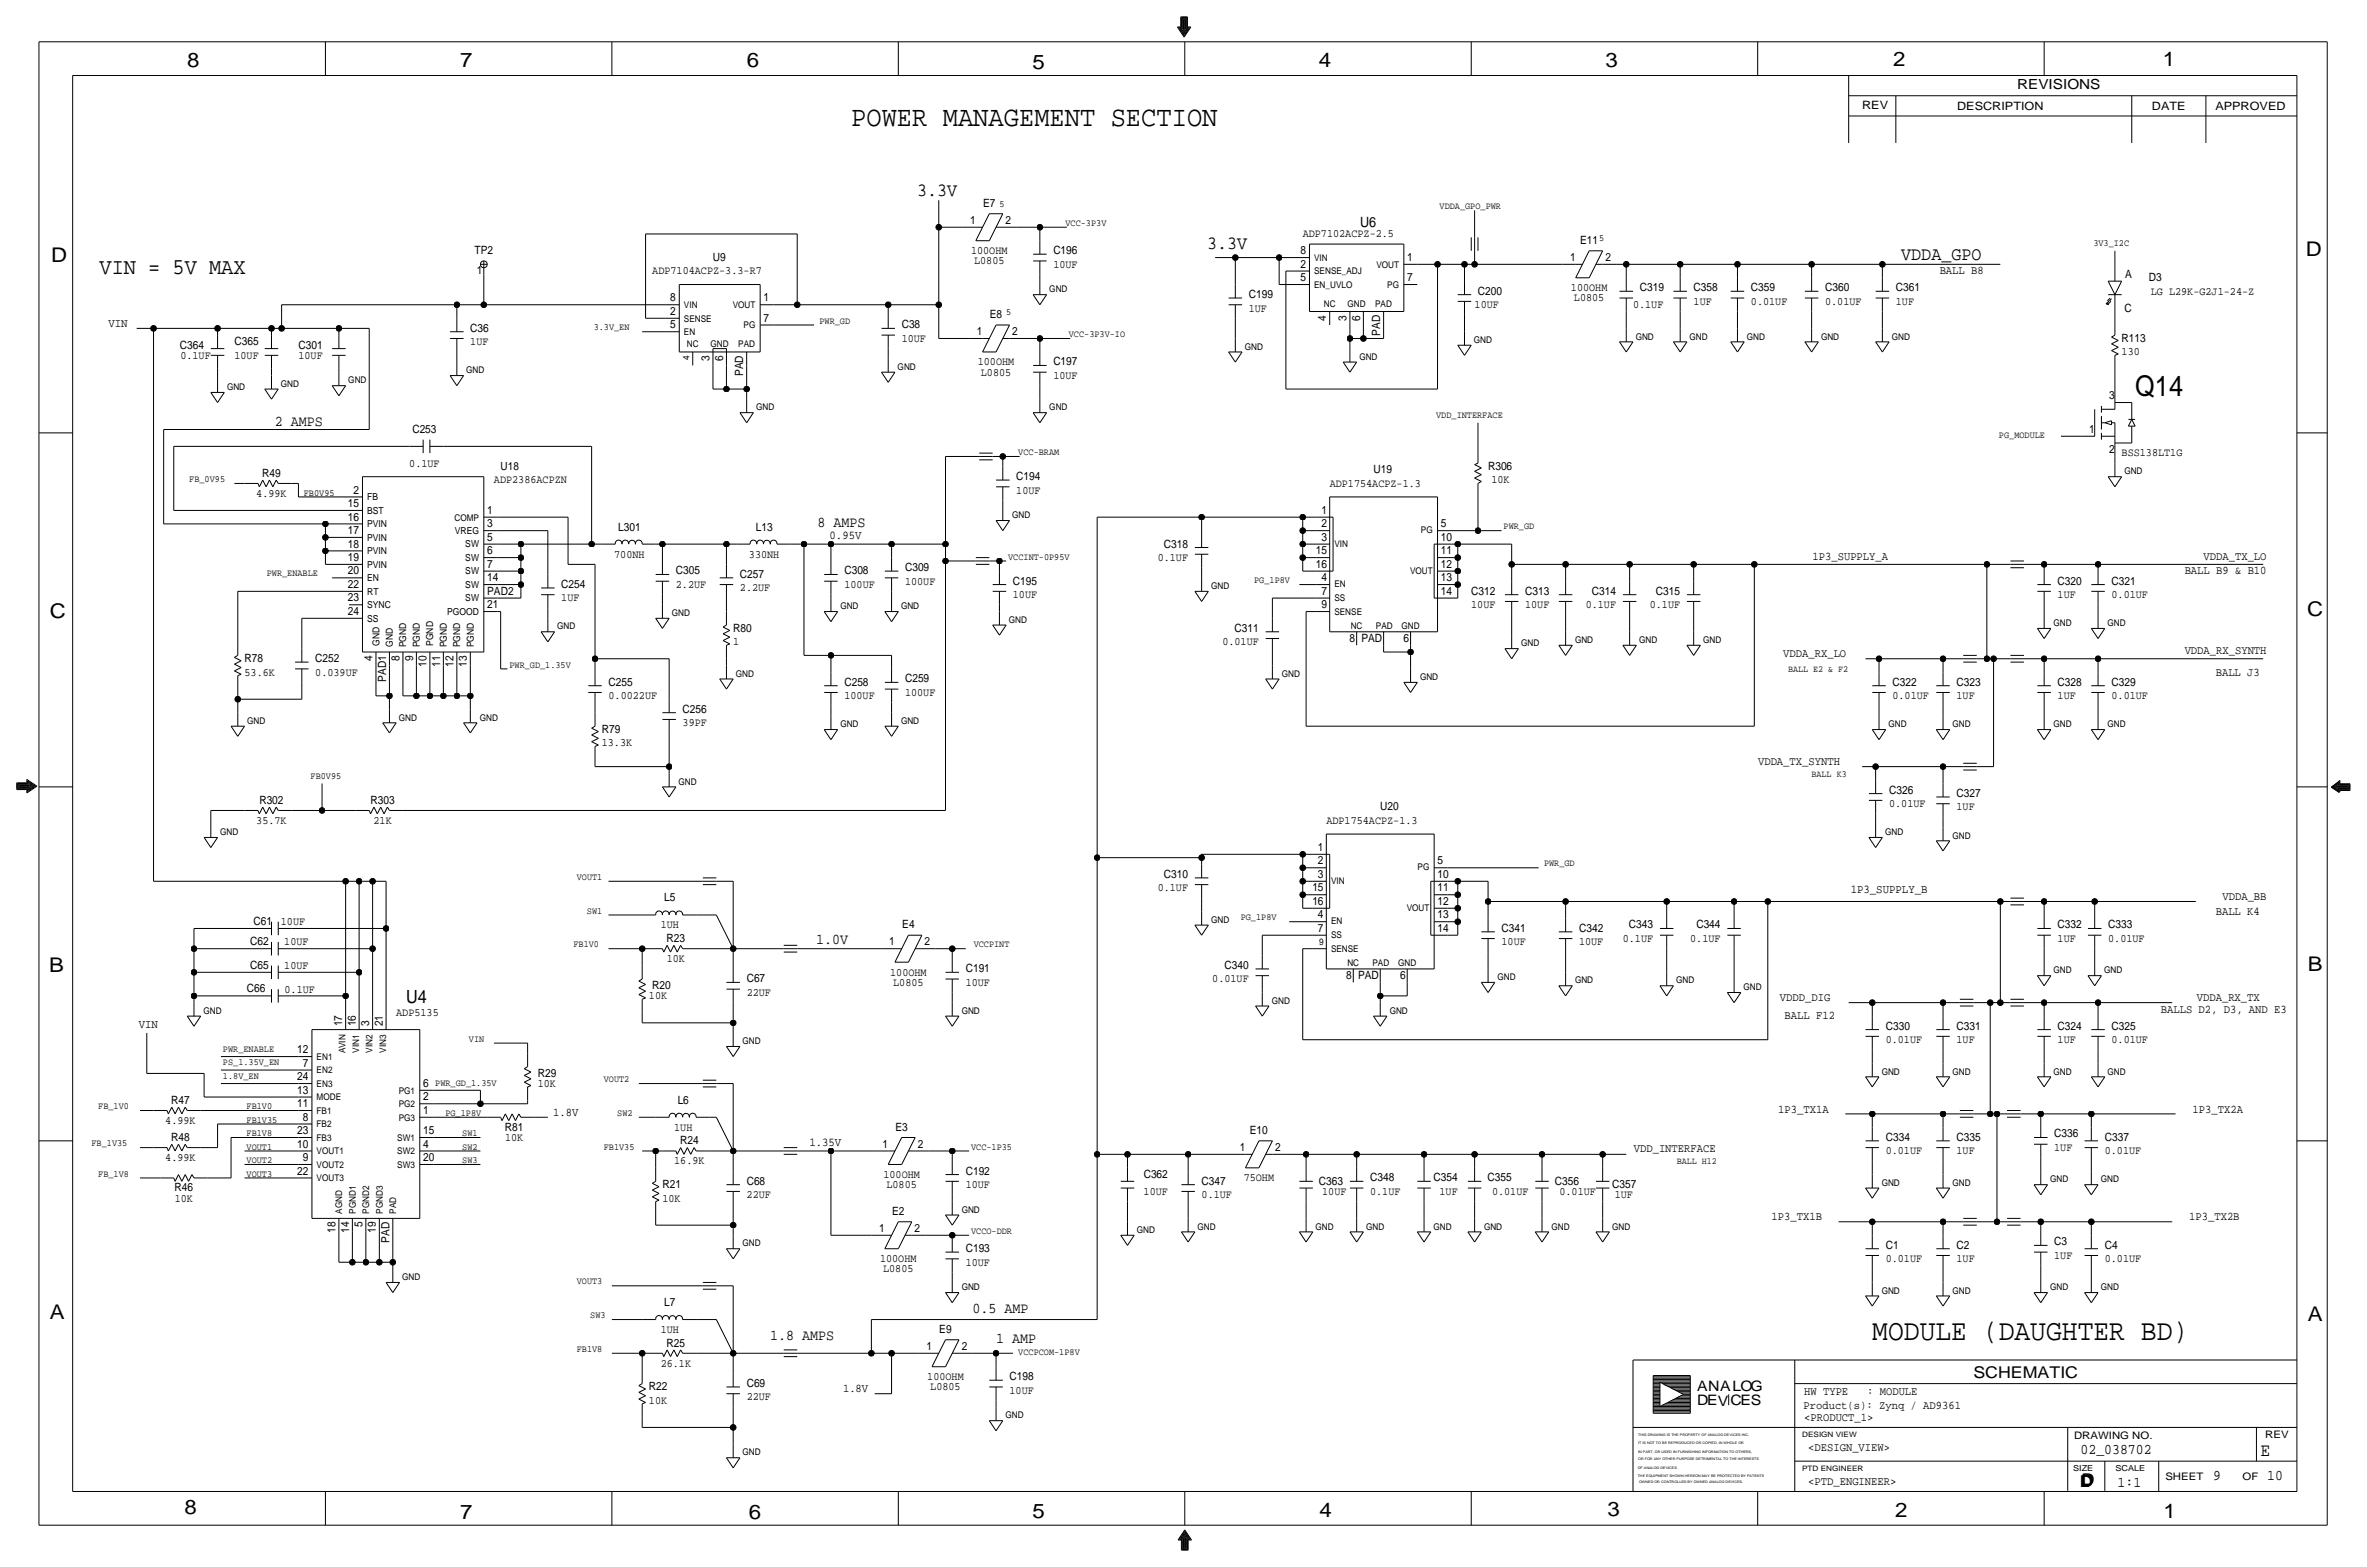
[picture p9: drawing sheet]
<svg xmlns="http://www.w3.org/2000/svg" width="892mm" height="590mm" viewBox="0 0 892 590" stroke-linecap="round" stroke-linejoin="round" font-family="sans-serif">
<defs><g id="words">
<text font-size="11.1" x="705.6" y="504.7">MODULE (DAUGHTER BD)</text>
<g font-size="10.8">
<text x="320.8" y="47.5">POWER MANAGEMENT SECTION</text>
<text x="804.6" y="149.1">Q14</text>
</g>
<text font-size="8.6" x="37.5" y="103.4">VIN = 5V MAX</text>
<g font-size="7.6">
<text x="70.6" y="25.4">8</text>
<text x="173.4" y="25.4">7</text>
<text x="281.4" y="25.1">6</text>
<text x="389.1" y="26.2">5</text>
<text x="497" y="25.4">4</text>
<text x="605" y="25.1">3</text>
<text x="713.4" y="24.9">2</text>
<text x="815" y="24.9">1</text>
<text x="19.3" y="98.8">D</text>
<text x="868.9" y="96.5">D</text>
<text x="18.8" y="232.7">C</text>
<text x="869.4" y="232.1">C</text>
<text x="869.6" y="365.8">B</text>
<text x="18.5" y="366">B</text>
<text x="18.8" y="496.8">A</text>
<text x="869.6" y="497.6">A</text>
<text x="69.6" y="570.5">8</text>
<text x="173.4" y="572.3">7</text>
<text x="282.2" y="572.3">6</text>
<text x="389.1" y="571.7">5</text>
<text x="497.3" y="571.5">4</text>
<text x="605.7" y="571.2">3</text>
<text x="714.2" y="571.5">2</text>
<text x="815.3" y="572">1</text>
</g>
<g font-size="7.1">
<text x="345.6" y="73.7">3.3V</text>
<text x="454.9" y="94">3.3V</text>
<text x="716.5" y="97.8">VDDA_GPO</text>
</g>
<text font-size="7" x="851.9" y="548.4">E</text>
<text font-size="6.8" x="153.1" y="377.7">U4</text>
<g font-size="6.1">
<text x="743.7" y="518.9">SCHEMATIC</text>
<text x="783.8" y="560.3">D</text>
<text x="784.3" y="559.8">D</text>
</g>
<g font-size="5.6">
<text x="103.6" y="160.5">2 AMPS</text>
<text x="308" y="198.6">8 AMPS</text>
<text x="307.5" y="355.6">1.0V</text>
<text x="366.5" y="494.5">0.5 AMP</text>
<text x="290.3" y="504.7">1.8 AMPS</text>
<text x="375.4" y="506">1 AMP</text>
<text x="784" y="547.9">02_038702</text>
<text x="834.1" y="557.5">9</text>
<text x="854.4" y="557.5">10</text>
<text x="798" y="560.1">1:1</text>
</g>
<g font-size="5.4">
<text x="639.5" y="524.2">ANALOG</text>
<text x="639.5" y="529.3">DEV</text>
<text x="652.1" y="529.3">CES</text>
</g>
<text font-size="5.3" x="512.5" y="85.6">U6</text>
<text font-size="5.2" x="760.2" y="33.5">REVISIONS</text>
<g font-size="4.5">
<text x="40.8" y="123.2">VIN</text>
<text x="312.6" y="203.2">0.95V</text>
<text x="697.4" y="336.5">1P3_SUPPLY_B</text>
<text x="52.3" y="387.3">VIN</text>
<text x="305" y="431.8">1.35V</text>
</g>
<g font-size="4.4">
<text x="731" y="103.4">BALL B8</text>
<text x="683.1" y="210.9">1P3_SUPPLY_A</text>
<text x="830.4" y="210.8">VDDA_TX_LO</text>
<text x="823.3" y="216.4">BALL B9 &amp; B10</text>
<text x="672" y="247.6">VDDA_RX_LO</text>
<text x="823.3" y="246.4">VDDA_RX_SYNTH</text>
<text x="835" y="254.5">BALL J3</text>
<text x="662.5" y="288.3">VDDA_TX_SYNTH</text>
<text x="837.5" y="339.1">VDDA_BB</text>
<text x="835" y="344.7">BALL K4</text>
<text x="670.8" y="377.2">VDDD_DIG</text>
<text x="827.9" y="377.2">VDDA_RX_TX</text>
<text x="814.3" y="381.5">BALLS D2, D3, AND E3</text>
<text x="672.5" y="384">BALL F12</text>
<text x="670.2" y="419.1">1P3_TX1A</text>
<text x="826.3" y="419.1">1P3_TX2A</text>
<text x="208.5" y="420.4">1.8V</text>
<text x="615.7" y="434.1">VDD_INTERFACE</text>
<text x="667.6" y="459.7">1P3_TX1B</text>
<text x="825" y="459.7">1P3_TX2B</text>
<text x="317.7" y="524.5">1.8V</text>
<text x="679.9" y="525.5">HW TYPE</text>
<text x="703.6" y="525.5">: MODULE</text>
<text x="679.7" y="530.9">Product(s): Zynq / AD9361</text>
<text x="679.9" y="535.2">&lt;PRODUCT_1&gt;</text>
<text x="681.4" y="546.6">&lt;DESIGN_VIEW&gt;</text>
<text x="681.4" y="559.3">&lt;PTD_ENGINEER&gt;</text>
</g>
<g font-size="4.3">
<text x="701.8" y="41.1">REV</text>
<text x="737.6" y="41.4">DESCRIPTION</text>
<text x="811" y="41.4">DATE</text>
<text x="834.8" y="41.4">APPROVED</text>
<text x="370.5" y="78">E7</text>
<text x="365.6" y="84.3">1</text>
<text x="378.9" y="84.3">2</text>
<text x="490.9" y="89.4">ADP7102ACPZ-2.5</text>
<text x="178.8" y="95.8">TP2</text>
<text x="365.9" y="95.8">100OHM</text>
<text x="396.9" y="95.8">C196</text>
<text x="490.1" y="95.8">8</text>
<text x="595.5" y="91.9">E11</text>
<text x="268.7" y="98.3">U9</text>
<text x="367.1" y="99.6">L0805</text>
<text x="397" y="100.8">10UF</text>
<text x="490.1" y="100.8">2</text>
<text x="530.3" y="98.3">1</text>
<text x="591.7" y="98.3">1</text>
<text x="605" y="98.3">2</text>
<text x="179.7" y="103.4">1</text>
<text x="245.8" y="103.4">ADP7104ACPZ-3.3-R7</text>
<text x="490.1" y="105.9">5</text>
<text x="530.3" y="105.9">7</text>
<text x="800.8" y="104.6">A</text>
<text x="809.8" y="105.9">D3</text>
<text x="252.6" y="113.6">8</text>
<text x="287.7" y="113.6">1</text>
<text x="470.6" y="112.3">C199</text>
<text x="557" y="111">C200</text>
<text x="592" y="109.7">100OHM</text>
<text x="593.1" y="113.5">L0805</text>
<text x="617.9" y="109.7">C319</text>
<text x="638.2" y="109.7">C358</text>
<text x="659.8" y="109.7">C359</text>
<text x="687.8" y="109.7">C360</text>
<text x="714.5" y="109.7">C361</text>
<text x="810.5" y="111">LG L29K-G2J1-24-Z</text>
<text x="252.6" y="118.6">2</text>
<text x="373" y="119.9">E8</text>
<text x="470.6" y="117.3">1UF</text>
<text x="555.7" y="116.1">10UF</text>
<text x="615.4" y="116.1">0.1UF</text>
<text x="638.2" y="114.8">1UF</text>
<text x="659.8" y="114.8">0.01UF</text>
<text x="687.8" y="114.8">0.01UF</text>
<text x="714.5" y="114.8">1UF</text>
<text x="800.6" y="117.3">C</text>
<text x="177.2" y="125">C36</text>
<text x="252.6" y="123.7">5</text>
<text x="287.7" y="121.2">7</text>
<text x="339.8" y="123.7">C38</text>
<text x="499.8" y="120.7" transform="rotate(-90 499.8 120.7)">4</text>
<text x="507.4" y="120.7" transform="rotate(-90 507.4 120.7)">3</text>
<text x="512.5" y="120.7" transform="rotate(-90 512.5 120.7)">6</text>
<text x="67.8" y="131.3">C364</text>
<text x="88.3" y="130.1">C365</text>
<text x="112.5" y="131.3">C301</text>
<text x="177.2" y="130">1UF</text>
<text x="339.8" y="128.8">10UF</text>
<text x="368.2" y="126.2">1</text>
<text x="381.5" y="126.2">2</text>
<text x="520.1" y="126.5" transform="rotate(-90 520.1 126.5)">PAD</text>
<text x="799.5" y="128.8">R113</text>
<text x="68" y="135.1">0.1UF</text>
<text x="88.3" y="135.1">10UF</text>
<text x="112.5" y="135.1">10UF</text>
<text x="267.4" y="136" transform="rotate(-90 267.4 136)">3</text>
<text x="272.5" y="136" transform="rotate(-90 272.5 136)">6</text>
<text x="368.5" y="137.7">100OHM</text>
<text x="396.9" y="137.7">C197</text>
<text x="799.5" y="133.9">130</text>
<text x="280.1" y="141.7" transform="rotate(-90 280.1 141.7)">PAD</text>
<text x="369.6" y="141.5">L0805</text>
<text x="397" y="142.7">10UF</text>
<text x="794.9" y="150.4">3</text>
<text x="155.4" y="163.1">C253</text>
<text x="787.3" y="163.1">1</text>
<text x="794.9" y="170.7">2</text>
<text x="799.5" y="172">BSS138LT1G</text>
<text x="98.8" y="179.6">R49</text>
<text x="154.2" y="175.8">0.1UF</text>
<text x="517.6" y="178.3">U19</text>
<text x="560.8" y="177">R306</text>
<text x="133.2" y="185.9">2</text>
<text x="186.1" y="182.1">ADP2386ACPZN</text>
<text x="383" y="180.8">C194</text>
<text x="383" y="185.9">10UF</text>
<text x="501.1" y="183.4">ADP1754ACPZ-1.3</text>
<text x="562.1" y="182.1">10K</text>
<text x="96.6" y="187.2">4.99K</text>
<text x="131.1" y="191">15</text>
<text x="131.1" y="196.1">16</text>
<text x="183.6" y="193.5">1</text>
<text x="497.9" y="193.6">1</text>
<text x="131.1" y="201.2">17</text>
<text x="183.6" y="198.6">3</text>
<text x="183.6" y="203.7">5</text>
<text x="232.9" y="199.9">L301</text>
<text x="284.8" y="199.9">L13</text>
<text x="497.9" y="203.7">3</text>
<text x="497.9" y="198.6">2</text>
<text x="543" y="203.7">10</text>
<text x="543" y="198.6">5</text>
<text x="131.1" y="206.2">18</text>
<text x="183.6" y="208.8">6</text>
<text x="438.6" y="206.3">C318</text>
<text x="495.8" y="208.8">15</text>
<text x="543" y="208.8">11</text>
<text x="131.1" y="211.3">19</text>
<text x="183.6" y="213.9">7</text>
<text x="231.4" y="210.1">700NH</text>
<text x="282.3" y="210.1">330NH</text>
<text x="341.1" y="215.1">C309</text>
<text x="436.3" y="211.3">0.1UF</text>
<text x="495.8" y="213.9">16</text>
<text x="543" y="213.9">12</text>
<text x="131.1" y="221.5">22</text>
<text x="131.1" y="216.4">20</text>
<text x="183.6" y="218.9">14</text>
<text x="211.5" y="221.5">C254</text>
<text x="254.7" y="221.5">2.2UF</text>
<text x="254.7" y="216.4">C305</text>
<text x="278.8" y="217.7">C257</text>
<text x="318.2" y="216.4">C308</text>
<text x="318.2" y="221.5">100UF</text>
<text x="341.1" y="220.2">100UF</text>
<text x="381.7" y="220.2">C195</text>
<text x="497.9" y="219">4</text>
<text x="543" y="219">13</text>
<text x="775.4" y="220.2">C320</text>
<text x="795.7" y="220.2">C321</text>
<text x="131.1" y="226.6">23</text>
<text x="183.6" y="224">PAD2</text>
<text x="211.5" y="226.6">1UF</text>
<text x="278.8" y="222.8">2.2UF</text>
<text x="381.7" y="225.3">10UF</text>
<text x="497.9" y="224">7</text>
<text x="543" y="224">14</text>
<text x="554.4" y="224">C312</text>
<text x="574.7" y="224">C313</text>
<text x="599.9" y="224">C314</text>
<text x="624" y="224">C315</text>
<text x="775.4" y="225.3">1UF</text>
<text x="795.7" y="225.3">0.01UF</text>
<text x="131.1" y="231.6">24</text>
<text x="183.6" y="229.1">21</text>
<text x="497.9" y="229.1">9</text>
<text x="554.4" y="229.1">10UF</text>
<text x="574.8" y="229.1">10UF</text>
<text x="597.6" y="229.1">0.1UF</text>
<text x="621.7" y="229.1">0.1UF</text>
<text x="276.3" y="238">R80</text>
<text x="465.3" y="238">C311</text>
<text x="276.3" y="243.1">1</text>
<text x="460.7" y="243.1">0.01UF</text>
<text x="508.6" y="241.8">8</text>
<text x="513" y="241.8">PAD</text>
<text x="528.9" y="241.8">6</text>
<text x="92.2" y="249.4">R78</text>
<text x="118.8" y="249.4">C252</text>
<text x="140.4" y="249" transform="rotate(-90 140.4 249)">4</text>
<text x="150.6" y="249" transform="rotate(-90 150.6 249)">8</text>
<text x="155.7" y="249" transform="rotate(-90 155.7 249)">9</text>
<text x="160.7" y="251.1" transform="rotate(-90 160.7 251.1)">10</text>
<text x="165.8" y="251.1" transform="rotate(-90 165.8 251.1)">11</text>
<text x="170.9" y="251.1" transform="rotate(-90 170.9 251.1)">12</text>
<text x="176" y="251.1" transform="rotate(-90 176 251.1)">13</text>
<text x="92.2" y="254.5">53.6K</text>
<text x="118.8" y="254.5">0.039UF</text>
<text x="145.5" y="256.9" transform="rotate(-90 145.5 256.9)">PAD1</text>
<text x="341.1" y="257">C259</text>
<text x="229.3" y="258.3">C255</text>
<text x="229.3" y="263.4">0.0022UF</text>
<text x="318.2" y="258.3">C258</text>
<text x="318.2" y="263.4">100UF</text>
<text x="341.1" y="262.1">100UF</text>
<text x="713.2" y="258.3">C322</text>
<text x="713.2" y="263.4">0.01UF</text>
<text x="737.3" y="258.3">C323</text>
<text x="737.3" y="263.4">1UF</text>
<text x="775.4" y="258.3">C328</text>
<text x="775.4" y="263.4">1UF</text>
<text x="795.7" y="258.3">C329</text>
<text x="795.7" y="263.4">0.01UF</text>
<text x="257.2" y="268.5">C256</text>
<text x="257.3" y="273.6">39PF</text>
<text x="226.8" y="276.1">R79</text>
<text x="226.8" y="281.2">13.3K</text>
<text x="711.9" y="299">C326</text>
<text x="97.7" y="302.8">R302</text>
<text x="139.7" y="302.8">R303</text>
<text x="520.1" y="305.3">U20</text>
<text x="711.9" y="304">0.01UF</text>
<text x="737.3" y="300.2">C327</text>
<text x="737.3" y="305.3">1UF</text>
<text x="96.6" y="310.4">35.7K</text>
<text x="140.8" y="310.4">21K</text>
<text x="499.8" y="310.4">ADP1754ACPZ-1.3</text>
<text x="496.7" y="320.6">1</text>
<text x="496.7" y="325.6">2</text>
<text x="541.7" y="325.6">5</text>
<text x="436.3" y="335.8">0.1UF</text>
<text x="438.6" y="330.7">C310</text>
<text x="494.6" y="335.8">15</text>
<text x="496.7" y="330.7">3</text>
<text x="541.7" y="335.8">11</text>
<text x="541.7" y="330.7">10</text>
<text x="250.3" y="339.6">L5</text>
<text x="494.6" y="340.9">16</text>
<text x="541.7" y="340.9">12</text>
<text x="496.7" y="345.9">4</text>
<text x="541.7" y="345.9">13</text>
<text x="95.5" y="348.5">C61</text>
<text x="105.8" y="348.5">10UF</text>
<text x="249" y="349.8">1UH</text>
<text x="340" y="349.8">E4</text>
<text x="496.7" y="351">7</text>
<text x="541.7" y="351">14</text>
<text x="565.9" y="351">C341</text>
<text x="595.1" y="351">C342</text>
<text x="613.9" y="349.8">C343</text>
<text x="639.3" y="349.8">C344</text>
<text x="775.4" y="349.8">C332</text>
<text x="794.5" y="349.8">C333</text>
<text x="94.2" y="356.1">C62</text>
<text x="107.1" y="356.1">10UF</text>
<text x="251.2" y="354.8">R23</text>
<text x="335.1" y="356.1">1</text>
<text x="348.4" y="356.1">2</text>
<text x="565.9" y="356.1">10UF</text>
<text x="595.1" y="356.1">10UF</text>
<text x="611.5" y="354.8">0.1UF</text>
<text x="636.9" y="354.8">0.1UF</text>
<text x="775.4" y="354.8">1UF</text>
<text x="794.5" y="354.8">0.01UF</text>
<text x="94.2" y="365">C65</text>
<text x="107.1" y="365">10UF</text>
<text x="251.3" y="362.5">10K</text>
<text x="461.5" y="365">C340</text>
<text x="281.4" y="370.1">C67</text>
<text x="335.5" y="367.5">100OHM</text>
<text x="336.6" y="371.3">L0805</text>
<text x="363.9" y="366.3">C191</text>
<text x="363.9" y="371.3">10UF</text>
<text x="456.9" y="370.1">0.01UF</text>
<text x="507.3" y="368.8">8</text>
<text x="511.8" y="368.8">PAD</text>
<text x="527.7" y="368.8">6</text>
<text x="93" y="373.9">C66</text>
<text x="107.2" y="373.9">0.1UF</text>
<text x="244.6" y="376.4">10K</text>
<text x="245.8" y="372.6">R20</text>
<text x="281.4" y="375.2">22UF</text>
<text x="149.3" y="382.8">ADP5135</text>
<text x="129" y="386.6" transform="rotate(-90 129 386.6)">17</text>
<text x="134.1" y="386.6" transform="rotate(-90 134.1 386.6)">16</text>
<text x="139.1" y="386.6" transform="rotate(-90 139.1 386.6)">3</text>
<text x="144.2" y="386.6" transform="rotate(-90 144.2 386.6)">21</text>
<text x="710.6" y="387.8">C330</text>
<text x="737.3" y="387.8">C331</text>
<text x="775.4" y="387.8">C324</text>
<text x="795.7" y="387.8">C325</text>
<text x="710.6" y="392.9">0.01UF</text>
<text x="737.3" y="392.9">1UF</text>
<text x="775.4" y="392.9">1UF</text>
<text x="795.7" y="392.9">0.01UF</text>
<text x="112" y="396.8">12</text>
<text x="114.2" y="401.8">7</text>
<text x="112" y="406.9">24</text>
<text x="202.6" y="405.6">R29</text>
<text x="112" y="412">13</text>
<text x="159.5" y="409.5">6</text>
<text x="202.6" y="409.4">10K</text>
<text x="64.5" y="415.8">R47</text>
<text x="112" y="417.1">11</text>
<text x="159.5" y="419.6">1</text>
<text x="159.5" y="414.5">2</text>
<text x="255.4" y="415.8">L6</text>
<text x="62.3" y="423.4">4.99K</text>
<text x="114.2" y="422.1">8</text>
<text x="190.2" y="426">R81</text>
<text x="254.1" y="426">1UH</text>
<text x="337.5" y="426">E3</text>
<text x="64.5" y="429.8">R48</text>
<text x="112" y="427.2">23</text>
<text x="159.5" y="427.2">15</text>
<text x="190.3" y="429.8">10K</text>
<text x="256.3" y="431">R24</text>
<text x="471" y="427.2">E10</text>
<text x="710.6" y="429.8">C334</text>
<text x="737.3" y="429.8">C335</text>
<text x="774.1" y="428.5">C336</text>
<text x="793.2" y="429.8">C337</text>
<text x="62.3" y="437.4">4.99K</text>
<text x="112" y="432.3">10</text>
<text x="114.2" y="437.4">9</text>
<text x="159.5" y="437.4">20</text>
<text x="159.5" y="432.3">4</text>
<text x="332.6" y="432.3">1</text>
<text x="345.9" y="432.3">2</text>
<text x="467.2" y="433.6">1</text>
<text x="480.5" y="433.6">2</text>
<text x="710.6" y="434.8">0.01UF</text>
<text x="737.3" y="434.8">1UF</text>
<text x="774.1" y="433.6">1UF</text>
<text x="793.2" y="434.8">0.01UF</text>
<text x="112" y="442.5">22</text>
<text x="254.1" y="438.7">16.9K</text>
<text x="332.9" y="443.7">100OHM</text>
<text x="363.9" y="442.5">C192</text>
<text x="431" y="443.7">C362</text>
<text x="65.8" y="448.8">R46</text>
<text x="249.6" y="447.5">R21</text>
<text x="281.4" y="446.3">C68</text>
<text x="334.1" y="447.5">L0805</text>
<text x="363.9" y="447.5">10UF</text>
<text x="452.8" y="446.3">C347</text>
<text x="468.7" y="445">75OHM</text>
<text x="497" y="446.3">C363</text>
<text x="516.3" y="445">C348</text>
<text x="540.2" y="445">C354</text>
<text x="560.5" y="445">C355</text>
<text x="585.9" y="446.3">C356</text>
<text x="607.5" y="447.5">C357</text>
<text x="65.9" y="452.6">10K</text>
<text x="249.6" y="452.6">10K</text>
<text x="281.4" y="451.4">22UF</text>
<text x="431" y="450.1">10UF</text>
<text x="452.8" y="451.4">0.1UF</text>
<text x="498.3" y="450.1">10UF</text>
<text x="516.3" y="450.1">0.1UF</text>
<text x="542.5" y="450.1">1UF</text>
<text x="562.3" y="450.1">0.01UF</text>
<text x="587.7" y="450.1">0.01UF</text>
<text x="608.5" y="451.4">1UF</text>
<text x="336.2" y="457.7">E2</text>
<text x="126.4" y="464.5" transform="rotate(-90 126.4 464.5)">18</text>
<text x="131.5" y="464.5" transform="rotate(-90 131.5 464.5)">14</text>
<text x="136.6" y="462.4" transform="rotate(-90 136.6 462.4)">5</text>
<text x="141.7" y="464.5" transform="rotate(-90 141.7 464.5)">19</text>
<text x="331.3" y="464.1">1</text>
<text x="344.6" y="464.1">2</text>
<text x="146.8" y="468.1" transform="rotate(-90 146.8 468.1)">PAD</text>
<text x="363.9" y="471.7">C193</text>
<text x="710.6" y="470.4">C1</text>
<text x="737.3" y="470.4">C2</text>
<text x="774.1" y="469.1">C3</text>
<text x="793.2" y="470.4">C4</text>
<text x="331.7" y="475.5">100OHM</text>
<text x="332.8" y="479.3">L0805</text>
<text x="363.9" y="476.8">10UF</text>
<text x="710.6" y="475.5">0.01UF</text>
<text x="737.3" y="475.5">1UF</text>
<text x="774.1" y="474.2">1UF</text>
<text x="793.2" y="475.5">0.01UF</text>
<text x="250.3" y="492">L7</text>
<text x="249" y="502.2">1UH</text>
<text x="354" y="502.2">E9</text>
<text x="251.2" y="507.2">R25</text>
<text x="349.1" y="508.5">1</text>
<text x="362.4" y="508.5">2</text>
<text x="249" y="514.9">26.1K</text>
<text x="349.4" y="519.9">100OHM</text>
<text x="380.4" y="519.9">C198</text>
<text x="244.6" y="523.7">R22</text>
<text x="281.4" y="527.6">22UF</text>
<text x="281.4" y="522.5">C69</text>
<text x="350.6" y="523.7">L0805</text>
<text x="380.4" y="525">10UF</text>
<text x="244.6" y="528.8">10K</text>
</g>
<text font-size="4.2" x="188.7" y="177">U18</text>
<g font-size="3.9">
<text x="781.6" y="542.1">DRAWING NO.</text>
<text x="853.6" y="541.8">REV</text>
<text x="816" y="557.4">SHEET</text>
<text x="845.1" y="557.5">OF</text>
</g>
<g font-size="3.6">
<text x="376.6" y="78">5</text>
<text x="542.5" y="78.7">VDDA_GPO_PWR</text>
<text x="401.5" y="85.1">VCC-3P3V</text>
<text x="602.7" y="90.7">5</text>
<text x="788.9" y="92.7">3V3_I2C</text>
<text x="379.2" y="118.6">5</text>
<text x="223.7" y="124.5">3.3V_EN</text>
<text x="308.8" y="121.9">PWR_GD</text>
<text x="402.8" y="127">VCC-3P3V-IO</text>
<text x="541.2" y="157.5">VDD_INTERFACE</text>
<text x="753.3" y="165.1">PG_MODULE</text>
<text x="383.7" y="171.4">VCC-BRAM</text>
<text x="71.3" y="181.6">FB_0V95</text>
<text x="114.5" y="186.7">FB0V95</text>
<text x="138.4" y="188.5">FB</text>
<text x="138.4" y="193.5">BST</text>
<text x="138.4" y="203.7">PVIN</text>
<text x="138.4" y="198.6">PVIN</text>
<text x="171.4" y="201.2">VREG</text>
<text x="566.6" y="199.4">PWR_GD</text>
<text x="138.4" y="208.8">PVIN</text>
<text x="175.4" y="206.2">SW</text>
<text x="138.4" y="213.9">PVIN</text>
<text x="175.4" y="211.3">SW</text>
<text x="379.9" y="210.8">VCCINT-0P95V</text>
<text x="100.5" y="217.2">PWR_ENABLE</text>
<text x="138.4" y="218.9">EN</text>
<text x="175.4" y="216.4">SW</text>
<text x="175.4" y="221.5">SW</text>
<text x="472.6" y="219.7">PG_1P8V</text>
<text x="138.4" y="224">RT</text>
<text x="175.4" y="226.6">SW</text>
<text x="138.4" y="229.1">SYNC</text>
<text x="168.6" y="231.6">PGOOD</text>
<text x="138.4" y="234.2">SS</text>
<text x="143" y="243.3" transform="rotate(-90 143 243.3)">GND</text>
<text x="148" y="243.6" transform="rotate(-90 148 243.6)">GND</text>
<text x="153.1" y="243.8" transform="rotate(-90 153.1 243.8)">PGND</text>
<text x="158.2" y="243.8" transform="rotate(-90 158.2 243.8)">PGND</text>
<text x="163.3" y="243.3" transform="rotate(-90 163.3 243.3)">PGND</text>
<text x="168.3" y="243.8" transform="rotate(-90 168.3 243.8)">PGND</text>
<text x="173.4" y="243.8" transform="rotate(-90 173.4 243.8)">PGND</text>
<text x="178.5" y="243.8" transform="rotate(-90 178.5 243.8)">PGND</text>
<text x="192" y="251.5">PWR_GD_1.35V</text>
<text x="117" y="293.4">FB0V95</text>
<text x="581.9" y="326.4">PWR_GD</text>
<text x="217.4" y="331.5">VOUT1</text>
<text x="221.2" y="344.2">SW1</text>
<text x="467.6" y="346.7">PG_1P8V</text>
<text x="216.1" y="356.9">FB1V0</text>
<text x="366.9" y="356.9">VCCPINT</text>
<text x="176.7" y="392.4">VIN</text>
<text x="84" y="401.3">PS_1.35V_EN</text>
<text x="84" y="396.2">PWR_ENABLE</text>
<text x="84" y="406.4">1.8V_EN</text>
<text x="227.5" y="407.7">VOUT2</text>
<text x="164" y="408.9">PWR_GD_1.35V</text>
<text x="37" y="417.8">FB_1V0</text>
<text x="92.9" y="417.8">FB1V0</text>
<text x="92.9" y="422.9">FB1V35</text>
<text x="167.8" y="420.4">PG_1P8V</text>
<text x="232.6" y="420.4">SW2</text>
<text x="34.5" y="431.8">FB_1V35</text>
<text x="92.9" y="428">FB1V8</text>
<text x="174.2" y="428">SW1</text>
<text x="92.9" y="433.1">VOUT1</text>
<text x="174.2" y="433.1">SW2</text>
<text x="227.5" y="433.1">FB1V35</text>
<text x="366" y="433.1">VCC-1P35</text>
<text x="37" y="443.2">FB_1V8</text>
<text x="92.9" y="438.2">VOUT2</text>
<text x="92.9" y="443.2">VOUT3</text>
<text x="174.2" y="438.2">SW3</text>
<text x="366" y="464.8">VCCO-DDR</text>
<text x="217.4" y="483.9">VOUT3</text>
<text x="222.5" y="496.6">SW3</text>
<text x="217.4" y="509.3">FB1V8</text>
<text x="383.7" y="510.5">VCCPCOM-1P8V</text>
</g>
<g font-size="3.5">
<text x="495.2" y="98.3">VIN</text>
<text x="518.7" y="100.8">VOUT</text>
<text x="495.2" y="103.4">SENSE_ADJ</text>
<text x="395.4" y="110.1">GND</text>
<text x="495.2" y="108.5">EN_UVLO</text>
<text x="522.8" y="108.5">PG</text>
<text x="257.8" y="116.1">VIN</text>
<text x="276.1" y="116.1">VOUT</text>
<text x="498.9" y="115.6">NC</text>
<text x="507.8" y="115.6">GND</text>
<text x="518.2" y="115.6">PAD</text>
<text x="257.8" y="121.2">SENSE</text>
<text x="280.2" y="123.7">PG</text>
<text x="257.8" y="126.2">EN</text>
<text x="258.8" y="130.8">NC</text>
<text x="267.8" y="130.8">GND</text>
<text x="278.2" y="130.8">PAD</text>
<text x="469.1" y="131.7">GND</text>
<text x="555.4" y="129.2">GND</text>
<text x="616.4" y="127.9">GND</text>
<text x="636.7" y="127.9">GND</text>
<text x="658.3" y="127.9">GND</text>
<text x="686.3" y="127.9">GND</text>
<text x="712.9" y="127.9">GND</text>
<text x="259.8" y="135.6" transform="rotate(-90 259.8 135.6)">4</text>
<text x="512.3" y="135.5">GND</text>
<text x="175.7" y="140.6">GND</text>
<text x="338.3" y="139.3">GND</text>
<text x="85.5" y="147">GND</text>
<text x="105.9" y="145.7">GND</text>
<text x="131.3" y="144.4">GND</text>
<text x="284.9" y="154.6">GND</text>
<text x="395.4" y="154.6">GND</text>
<text x="800.6" y="178.7">GND</text>
<text x="171.3" y="196.1">COMP</text>
<text x="381.5" y="195.2">GND</text>
<text x="535.5" y="200.9">PG</text>
<text x="502.9" y="206">VIN</text>
<text x="456.4" y="221.9">GND</text>
<text x="502.9" y="221.2">EN</text>
<text x="531.4" y="216.2">VOUT</text>
<text x="502.9" y="226.3">SS</text>
<text x="253.2" y="232.1">GND</text>
<text x="316.7" y="229.5">GND</text>
<text x="339.5" y="229.5">GND</text>
<text x="502.9" y="231.6">SENSE</text>
<text x="210" y="237.1">GND</text>
<text x="380.2" y="234.6">GND</text>
<text x="509" y="237">NC</text>
<text x="518.5" y="237">PAD</text>
<text x="528.1" y="237">GND</text>
<text x="773.9" y="235.9">GND</text>
<text x="794.2" y="235.9">GND</text>
<text x="573.2" y="243.5">GND</text>
<text x="593.5" y="242.2">GND</text>
<text x="617.7" y="242.2">GND</text>
<text x="641.8" y="242.2">GND</text>
<text x="277.3" y="254.9">GND</text>
<text x="483.1" y="254.9">GND</text>
<text x="535.1" y="256.2">GND</text>
<text x="673.8" y="253.2">BALL E2 &amp; F2</text>
<text x="93.2" y="272.7">GND</text>
<text x="150.3" y="271.4">GND</text>
<text x="180.8" y="271.4">GND</text>
<text x="316.7" y="274">GND</text>
<text x="339.5" y="272.7">GND</text>
<text x="711.7" y="274">GND</text>
<text x="735.8" y="274">GND</text>
<text x="773.9" y="274">GND</text>
<text x="794.2" y="274">GND</text>
<text x="682.7" y="292.6">BALL K3</text>
<text x="255.7" y="295.6">GND</text>
<text x="83" y="314.6">GND</text>
<text x="710.4" y="314.6">GND</text>
<text x="735.8" y="315.9">GND</text>
<text x="534.2" y="327.9">PG</text>
<text x="501.6" y="333">VIN</text>
<text x="456.4" y="347.6">GND</text>
<text x="530.1" y="343.2">VOUT</text>
<text x="501.6" y="353.3">SS</text>
<text x="501.6" y="348.2">EN</text>
<text x="497.1" y="356.1">9</text>
<text x="501.6" y="358.6">SENSE</text>
<text x="507.8" y="364">NC</text>
<text x="517.2" y="364">PAD</text>
<text x="526.9" y="364">GND</text>
<text x="564.3" y="369.2">GND</text>
<text x="593.5" y="370.5">GND</text>
<text x="631.6" y="370.5">GND</text>
<text x="773.9" y="366.7">GND</text>
<text x="792.9" y="366.7">GND</text>
<text x="657" y="373">GND</text>
<text x="76.7" y="381.9">GND</text>
<text x="362.4" y="381.9">GND</text>
<text x="479.2" y="378.1">GND</text>
<text x="523.7" y="381.9">GND</text>
<text x="279.9" y="393.3">GND</text>
<text x="119.3" y="399.3">EN1</text>
<text x="130.3" y="396.8" transform="rotate(-90 130.3 396.8)">AVIN</text>
<text x="135.3" y="396.5" transform="rotate(-90 135.3 396.5)">VIN1</text>
<text x="140.4" y="396.5" transform="rotate(-90 140.4 396.5)">VIN2</text>
<text x="145.5" y="396.5" transform="rotate(-90 145.5 396.5)">VIN3</text>
<text x="119.3" y="404.4">EN2</text>
<text x="709.1" y="404.8">GND</text>
<text x="735.8" y="404.8">GND</text>
<text x="773.9" y="404.8">GND</text>
<text x="794.2" y="404.8">GND</text>
<text x="119.3" y="409.4">EN3</text>
<text x="150.2" y="412">PG1</text>
<text x="119.3" y="414.5">MODE</text>
<text x="119.3" y="419.6">FB1</text>
<text x="150.2" y="417.1">PG2</text>
<text x="119.3" y="424.7">FB2</text>
<text x="150.2" y="422.1">PG3</text>
<text x="119.3" y="429.8">FB3</text>
<text x="149.7" y="429.8">SW1</text>
<text x="119.3" y="434.8">VOUT1</text>
<text x="149.7" y="434.8">SW2</text>
<text x="119.3" y="439.9">VOUT2</text>
<text x="149.7" y="439.9">SW3</text>
<text x="631.9" y="438.7">BALL H12</text>
<text x="119.3" y="445">VOUT3</text>
<text x="709.1" y="446.7">GND</text>
<text x="735.8" y="446.7">GND</text>
<text x="772.6" y="445.4">GND</text>
<text x="791.7" y="445.4">GND</text>
<text x="129" y="457.2" transform="rotate(-90 129 457.2)">AGND</text>
<text x="134.1" y="457.2" transform="rotate(-90 134.1 457.2)">PGND1</text>
<text x="139.1" y="457.2" transform="rotate(-90 139.1 457.2)">PGND2</text>
<text x="144.2" y="457.2" transform="rotate(-90 144.2 457.2)">PGND3</text>
<text x="149.3" y="457.2" transform="rotate(-90 149.3 457.2)">PAD</text>
<text x="362.4" y="456.8">GND</text>
<text x="428.4" y="464.5">GND</text>
<text x="451.3" y="463.2">GND</text>
<text x="495.8" y="463.2">GND</text>
<text x="514.8" y="463.2">GND</text>
<text x="540.2" y="463.2">GND</text>
<text x="559.3" y="463.2">GND</text>
<text x="584.7" y="463.2">GND</text>
<text x="607.5" y="463.2">GND</text>
<text x="279.9" y="469.5">GND</text>
<text x="151.6" y="482.2">GND</text>
<text x="362.4" y="486.1">GND</text>
<text x="709.1" y="487.3">GND</text>
<text x="735.8" y="487.3">GND</text>
<text x="772.6" y="486.1">GND</text>
<text x="791.7" y="486.1">GND</text>
<text x="378.9" y="534.3">GND</text>
<text x="279.9" y="548.3">GND</text>
</g>
<g font-size="3.1">
<text x="781.3" y="554">SIZE</text>
<text x="797.3" y="554">SCALE</text>
</g>
<g font-size="2.8">
<text x="679.1" y="541.3">DESIGN VIEW</text>
<text x="679.1" y="554">PTD ENGINEER</text>
</g>
<g font-size="1.3">
<text x="617.3" y="541.1">THIS DRAWING IS THE PROPERTY OF ANALOG DEVICES INC.</text>
<text x="617.3" y="543.9">IT IS NOT TO BE REPRODUCED OR COPIED, IN WHOLE OR</text>
<text x="617.3" y="547.2">IN PART, OR USED IN FURNISHING INFORMATION TO OTHERS,</text>
<text x="617.3" y="550">OR FOR ANY OTHER PURPOSE DETRIMENTAL TO THE INTERESTS</text>
<text x="617.2" y="553.2">OF ANALOG DEVICES.</text>
<text x="617.2" y="556.3">THE EQUIPMENT SHOWN HEREON MAY BE PROTECTED BY PATENTS</text>
<text x="617.7" y="558.8">OWNED OR CONTROLLED BY OWNED ANALOG DEVICES.</text>
</g>
</g></defs>
<g fill="none" stroke="#000" stroke-width=".38">
<path d="M14.7 15.7v558.8zM14.7 15.7h862.3zM122.6 15.7v12.7zM230.6 15.7v12.7zM338.5 15.7v12.7zM443.7 10.2h1.3zM443.7 10.2l2.5 3.8zM444.2 10.4h1zM444.2 10.4l2 3.1zM444.7 10.7l1.5 2.3zM444.7 10.7h.8zM445 6.4h2.5z"/>
<path d="M445 6.4v3.8zM445.2 6.6v3.8zM445.2 6.6h2zM445.2 10.9h.5zM445.2 10.9l1 1.5zM445.5 6.9v3.8zM445.5 6.9h1.5zM445.7 11.2l.5 .7zM445.7 11.2h.3zM445.7 7.1v3.8zM445.7 7.1h1zM446 7.4v3.8z"/>
<path d="M446 7.4h.5zM446.2 7.6v4.1zM446.5 11.2h.2zM446.5 7.4v3.8zM446.5 15.7v12.7zM446.7 10.9h.5zM446.7 11.2l-.5 .7zM446.7 7.1v3.8zM447 10.7h.8zM447 6.9v3.8zM447.2 10.4h1.1zM447.2 6.6v3.8z"/>
<path d="M447.2 10.9l-1 1.5zM447.5 10.2h1.3zM447.5 6.4v3.8zM447.8 10.7l-1.6 2.3zM448.3 10.4l-2.1 3.1zM448.8 10.2l-2.6 3.8zM554.4 15.7v12.7zM662.4 15.7v12.7zM770.3 15.7v12.7zM877 15.7v558.8zM27.4 28.4h838.2zM27.4 28.4v533.4z"/>
<path d="M696.7 36.1h168.9zM696.7 28.4v25.4zM714.5 36.1v17.7zM803.4 36.1v17.7zM831.3 36.1v17.7zM865.6 28.4v533.4zM696.7 43.7h168.9zM353.8 75.4v10.2zM555.7 79.2v10.2zM181.1 99.6h2.5zM182.3 98.3v2.5zM243.3 88.1v31.8z"/>
<path d="M243.3 88.1h57.1zM300.4 88.1v26.7zM353.8 85.6v29.2zM353.8 85.6h8.9zM362.7 85.6h5zM367.7 85.6h2.6zM367.7 90.7h5.1zM372.8 80.5l-5.1 10.2zM372.8 80.5h5.1zM375.4 85.6h2.5zM377.9 80.5l-5.1 10.2zM377.9 85.6h5.1z"/>
<path d="M383 85.6h8.9zM389.3 95.8h5.1zM389.3 98.3h5.1zM391.9 85.6h10.1zM391.9 85.6v5.1zM391.9 98.3v5.1zM391.9 90.7v5.1zM457.9 97h7.6zM465.5 97v10.2zM465.5 97h16.5zM482 97h6.4zM482 97v10.2z"/>
<path d="M488.4 97h5.1zM493.5 91.9h35.5zM493.5 91.9v25.4zM529 91.9v25.4zM529 99.6h5.1zM534.1 99.6h7.6zM541.7 99.6h10.2zM541.7 99.6v47zM551.9 99.6h3.8zM551.9 99.6v6.3zM554.4 89.4v5.1zM555.7 94.5v5.1z"/>
<path d="M555.7 89.4v5.1zM555.7 99.6h33zM557 89.4v5.1zM588.7 99.6h5.1zM593.8 99.6h2.5zM598.9 94.5l-5.1 10.1zM598.9 94.5h5.1zM601.4 99.6h2.6zM604 94.5l-5.1 10.1zM604 99.6h5zM609 99.6h3.9zM612.9 99.6h20.3z"/>
<path d="M612.9 99.6v5zM633.2 99.6h21.6zM633.2 99.6v5zM654.8 99.6h27.9zM654.8 99.6v5zM682.7 99.6v5zM682.7 99.6h26.7zM709.4 99.6h44.4zM709.4 99.6v5zM797 94.5v6.3zM106.1 114.8h66.1zM106.1 114.8v8.9z"/>
<path d="M172.2 114.8h10.1zM172.2 114.8v5.1zM172.2 119.9v5.1zM182.3 103.4v11.4zM182.3 100.8v2.6zM182.3 114.8h68.6zM243.3 119.9h7.6zM250.9 119.9h5.1zM250.9 114.8h5.1zM256 107.2h30.5zM256 107.2v25.4zM286.5 107.2v25.4z"/>
<path d="M286.5 114.8h5zM291.5 114.8h8.9zM300.4 114.8h34.3zM334.7 114.8h19.1zM334.7 114.8v3.8zM334.7 118.6v5.1zM353.8 114.8v12.7zM389.3 111l2.6 3.8zM389.3 111h5.1zM391.9 103.4v2.5zM391.9 105.9v5.1zM394.4 111l-2.5 3.8z"/>
<path d="M463 112.3h5.1zM463 114.8h5.1zM465.5 119.9v7.6zM465.5 114.8v5.1zM465.5 107.2v5.1zM482 107.2h6.4zM484.6 102.1v44.5zM484.6 102.1h3.8zM488.4 102.1h5.1zM488.4 107.2h5.1zM493.5 117.3h35.5zM501.1 117.3v5.1z"/>
<path d="M508.7 117.3v5.1zM513.8 117.3v5.1zM521.4 117.3v5.1zM529 107.2h5.1zM549.4 111h5zM549.4 113.5h5zM551.9 118.6v6.4zM551.9 113.5v5.1zM551.9 105.9v5.1zM593.8 104.6h5.1zM610.3 109.7h5.1zM610.3 112.3h5.1z"/>
<path d="M612.9 117.3v6.4zM612.9 112.3v5zM612.9 104.6v5.1zM630.6 109.7h5.1zM630.6 112.3h5.1zM633.2 117.3v6.4zM633.2 112.3v5zM633.2 104.6v5.1zM652.2 109.7h5.1zM652.2 112.3h5.1zM654.8 117.3v6.4zM654.8 112.3v5z"/>
<path d="M654.8 104.6v5.1zM680.2 109.7h5zM680.2 112.3h5zM682.7 117.3v6.4zM682.7 112.3v5zM682.7 104.6v5.1zM706.8 109.7h5.1zM706.8 112.3h5.1zM709.4 117.3v6.4zM709.4 112.3v5zM709.4 104.6v5.1zM793.7 114.6l1-1.1z"/>
<path d="M793.7 114.6l.5-.3zM794 114l-.3 .6zM794.2 114.8l.5-.2zM794.2 113.3l.5 .2zM794.5 114.3l-.3 .5zM794.5 111h5zM794.5 105.9h5zM794.5 105.9l2.5 5.1zM795 113.3l.5 .2zM795.2 112.3l-1 1zM795.5 113.5l-1.3 1.3zM795.7 112.5l-.7 .8z"/>
<path d="M797 116.1v5.1zM797 100.8v5.1zM797 111v5.1zM799.5 105.9l-2.5 5.1zM51.5 123.7h6.4zM57.9 123.7h24.1zM57.9 123.7v208.3zM79.5 131.3h5zM79.5 133.9h5zM82 123.7h20.3zM82 123.7v2.5zM82 138.9v3.8z"/>
<path d="M82 133.9v5zM82 126.2v5.1zM99.8 131.3h5.1zM99.8 133.9h5.1zM102.3 123.7v2.5zM102.3 138.9v2.6zM102.3 133.9v5zM102.3 126.2v5.1zM102.3 123.7h3.8zM106.1 123.7h21.6zM125.2 131.3h5.1zM125.2 133.9h5.1z"/>
<path d="M127.7 123.7h11.4zM127.7 123.7v2.5zM127.7 138.9v1.3zM127.7 133.9v5zM127.7 126.2v5.1zM139.1 123.7v38.1zM169.6 125h5.1zM169.6 127.5h5.1zM172.2 132.6v3.8zM172.2 127.5v5.1zM172.2 136.4v5.1zM242 125h8.9z"/>
<path d="M250.9 125h5.1zM256 132.6h30.5zM261.1 132.6v5.1zM268.7 137.7v8.9zM268.7 132.6v5.1zM268.7 131.3h5.1zM268.7 131.3v1.3zM273.8 137.7v8.9zM273.8 132.6v5.1zM273.8 131.3v1.3zM281.4 137.7v8.9zM281.4 132.6v5.1z"/>
<path d="M286.5 122.4h5zM291.5 122.4h15.3zM332.2 123.7h5.1zM332.2 126.2h5.1zM334.7 131.3v3.8zM334.7 126.2v5.1zM334.7 135.1v5.1zM353.8 127.5h11.4zM365.2 127.5h5.1zM370.3 127.5h2.5zM370.3 132.6h5.1zM375.4 122.4l-5.1 10.2z"/>
<path d="M375.4 122.4h5zM377.9 127.5h2.5zM380.4 122.4l-5 10.2zM380.4 127.5h5.1zM385.5 127.5h6.4zM389.3 137.7h5.1zM391.9 127.5h11.4zM391.9 127.5v5.1zM391.9 132.6v5.1zM463 132.6l2.5 3.8zM463 132.6h5.1zM465.5 127.5v5.1z"/>
<path d="M468.1 132.6l-2.6 3.8zM506.2 136.4h5.1zM506.2 136.4l2.5 3.8zM508.7 127.5v3.8zM508.7 122.4v5.1zM508.7 131.3v5.1zM508.7 127.5h5.1zM511.3 136.4l-2.6 3.8zM513.8 127.5h7.6zM513.8 122.4v5.1zM521.4 122.4v5.1zM549.4 130l2.5 3.9z"/>
<path d="M549.4 130h5zM551.9 125v5zM554.4 130l-2.5 3.9zM610.3 128.8l2.6 3.8zM610.3 128.8h5.1zM612.9 123.7v5.1zM615.4 128.8l-2.5 3.8zM630.6 128.8l2.6 3.8zM630.6 128.8h5.1zM633.2 123.7v5.1zM635.7 128.8l-2.5 3.8zM652.2 128.8h5.1z"/>
<path d="M652.2 128.8l2.6 3.8zM654.8 123.7v5.1zM657.3 128.8l-2.5 3.8zM680.2 128.8l2.5 3.8zM680.2 128.8h5zM682.7 123.7v5.1zM685.2 128.8l-2.5 3.8zM706.8 128.8l2.6 3.8zM706.8 128.8h5.1zM709.4 123.7v5.1zM711.9 128.8l-2.5 3.8zM795.7 127l2.6 1.3z"/>
<path d="M795.7 129.5l2.6 1.3zM795.7 132.1l2.6 1.2zM795.7 127l1.3-.8zM795.7 129.5l2.6-1.2zM795.7 132.1l2.6-1.3zM797 138.9v7.7zM797 133.9v5zM797 121.2v5zM797 133.9l1.3-.5zM79.5 147.8h5zM79.5 147.8l2.5 3.8zM82 142.7v5.1z"/>
<path d="M84.5 147.8l-2.5 3.8zM99.8 146.6h5.1zM99.8 146.6l2.5 3.8zM102.3 141.5v5.1zM104.9 146.6l-2.6 3.8zM125.2 145.3h5.1zM125.2 145.3l2.5 3.8zM127.7 140.2v5.1zM130.3 145.3l-2.6 3.8zM169.6 141.5h5.1zM169.6 141.5l2.6 3.8zM174.7 141.5l-2.5 3.8z"/>
<path d="M268.7 146.6h5.1zM273.8 146.6h7.6zM278.8 155.4h5.1zM278.8 155.4l2.6 3.9zM281.4 146.6v3.8zM281.4 150.4v5zM283.9 155.4l-2.5 3.9zM332.2 140.2h5.1zM332.2 140.2l2.5 3.8zM337.3 140.2l-2.6 3.8zM389.3 155.4l2.6 3.9zM389.3 155.4h5.1z"/>
<path d="M389.3 140.2h5.1zM391.9 145.3v5.1zM391.9 150.4v5zM391.9 140.2v5.1zM394.4 155.4l-2.5 3.9zM484.6 146.6h57.1zM557 159.3v10.1zM789.4 154.2v10.1zM791.9 152.9v2.5zM791.9 156.7v5.1zM791.9 159.3h1.3zM791.9 154.2h5.1z"/>
<path d="M793.2 159.3l2.5-.8zM793.2 159.3l2.5 .7zM795.7 158.5v1.5zM795.7 159.3h1.3zM797 146.6v5zM797 151.6h6.4zM797 151.6v2.6zM797 159.3v7.6zM802.1 158h2.5zM803.4 158l1.2 2.6zM803.4 158l-1.3 2.5zM803.4 151.6v6.4z"/>
<path d="M14.7 163.1h12.7zM61.7 161.8h77.4zM61.7 161.8v35.6zM65.5 168.1v24.2zM65.5 168.1h88.9zM136.6 179.6h45.7zM136.6 179.6v66zM154.4 168.1h5.1zM159.5 165.6v5.1zM162 168.1h5.1zM162 165.6v5.1zM167.1 168.1h55.9z"/>
<path d="M182.3 179.6v66zM223 168.1v36.9zM356.3 172v33zM356.3 172h12.7zM369 172h5.1zM369 170.7h5.1zM369 173.2h5.1zM374.1 172h3.8zM377.9 172h6.4zM377.9 172v3.8zM377.9 175.8v5zM555.7 177.5l2.5 1.3z"/>
<path d="M555.7 175l2.5 1.3zM555.7 177.5l2.5-1.2zM555.7 175l1.3-.5zM557 169.4v5.1zM776.7 164.3h7.6zM784.3 164.3h5.1zM791.9 163.1v2.5zM791.9 164.3h5.1zM794.5 179.6h5zM794.5 179.6l2.5 3.8zM797 172v2.5zM797 166.9v5.1z"/>
<path d="M797 166.9h6.4zM797 174.5v5.1zM799.5 179.6l-2.5 3.8zM802.1 160.5h2.5zM803.4 160.5v6.4zM865.6 163.1h11.4zM61.7 197.4h60.9zM65.5 192.3h66zM88.3 182.1h3.9zM92.2 182.1h5zM97.2 182.1l.5 1.3zM99 180.8l-1.3 2.6z"/>
<path d="M99 180.8l1.3 2.6zM101.5 180.8l1.3 2.6zM101.5 180.8l-1.2 2.6zM104.1 180.8l-1.3 2.6zM104.1 180.8l.8 1.3zM104.9 182.1h5zM109.9 182.1h2.6zM112.5 187.2h19zM112.5 182.1v5.1zM122.6 197.4v5zM122.6 197.4h8.9zM131.5 197.4h5.1z"/>
<path d="M131.5 192.3h5.1zM131.5 187.2h5.1zM182.3 199.9h5.1zM182.3 194.8h5.1zM187.4 194.8h26.7zM187.4 199.9h19.1zM206.5 199.9v16.5zM214.1 194.8v17.8zM375.4 196.1l2.5 3.8zM375.4 196.1h5zM375.4 180.8h5zM375.4 183.4h5z"/>
<path d="M377.9 188.5v2.5zM377.9 191v5.1zM377.9 183.4v5.1zM380.4 196.1l-2.5 3.8zM413.5 194.8h39.3zM413.5 194.8v128.3zM452.8 194.8h38.1zM452.8 194.8v6.4zM490.9 194.8v5.1zM490.9 199.9h5.1zM490.9 199.9v5.1zM490.9 194.8h5.1z"/>
<path d="M496 199.9h5.1zM496 194.8h5.1zM501.1 194.8h1.3zM501.1 187.2v50.8zM501.1 187.2h40.6zM502.4 194.8v20.3zM541.7 187.2v50.8zM541.7 199.9h5.1zM546.8 199.9h10.2zM555.7 180.1l2.5 1.3zM555.7 180.1l2.5-1.3zM557 182.1l1.2-.7z"/>
<path d="M557 199.9h8.9zM557 187.2v12.7zM557 182.1v5.1zM122.6 202.4v5.1zM122.6 207.5v5.1zM122.6 202.4h8.9zM122.6 207.5h8.9zM122.6 212.6h8.9zM125.2 217.7h6.3zM131.5 217.7h5.1zM131.5 212.6h5.1zM131.5 207.5h5.1z"/>
<path d="M131.5 202.4h5.1zM182.3 215.1h5.1zM182.3 210.1h5.1zM182.3 205h5.1zM187.4 205h8.9zM187.4 210.1h8.9zM187.4 215.1h8.9zM196.3 205h26.7zM196.3 205v5.1zM196.3 210.1v5zM196.3 215.1v5.1zM206.5 216.4v5.1z"/>
<path d="M214.1 212.6h10.1zM223 205h3.8zM224.2 212.6v35.6zM226.8 205h5.1zM231.9 205a1.27 1.27 0 0 1 1.2-1.5 1.27 1.27 0 0 1 1.2 1.5M236.9 204.9a1.26 1.26 0 0 0-1.3-1.4 1.26 1.26 0 0 0-1.2 1.5M236.9 205a1.26 1.26 0 0 1 1.3-1.5 1.26 1.26 0 0 1 1.2 1.5M242 205a1.27 1.27 0 0 0-1.3-1.5 1.27 1.27 0 0 0-1.2 1.5M242 205h5.1zM247.1 216.4h5.1zM247.1 218.9h5.1zM247.1 205h2.5z"/>
<path d="M249.6 205h24.2zM249.6 205v6.3zM249.6 218.9v5.1zM249.6 211.3v5.1zM271.2 217.7h5.1zM273.8 205h3.8zM273.8 205v7.6zM273.8 212.6v5.1zM277.6 205h5.1zM287.7 204.9a1.26 1.26 0 0 0-1.3-1.4 1.26 1.26 0 0 0-1.2 1.5 1.29 1.29 0 0 0-1.3-1.5 1.29 1.29 0 0 0-1.2 1.5M287.7 205a1.26 1.26 0 0 1 1.3-1.5 1.26 1.26 0 0 1 1.2 1.5 1.29 1.29 0 0 1 1.3-1.5 1.29 1.29 0 0 1 1.3 1.5M292.8 205h5.1z"/>
<path d="M297.9 205h5.1zM303 205v41.9zM303 205h10.1zM310.6 216.4h5.1zM310.6 218.9h5.1zM313.1 205h22.9zM313.1 205v6.3zM313.1 218.9v5.1zM313.1 211.3v5.1zM333.5 215.1h5zM333.5 217.7h5zM336 205h20.3z"/>
<path d="M336 205v5.1zM336 217.7v5.1zM336 210.1v5zM356.3 205v6.3zM356.3 211.3v94zM356.3 211.3h11.4zM367.7 211.3h5.1zM367.7 210.1h5.1zM367.7 212.6h5.1zM372.8 211.3h3.8zM376.6 211.3h2.6zM376.6 211.3v3.8z"/>
<path d="M376.6 215.1v5.1zM450.3 206.2h5.1zM450.3 208.8h5.1zM452.8 213.9v3.8zM452.8 217.7v5.1zM452.8 208.8v5.1zM452.8 201.2v5zM490.9 205v5.1zM490.9 210.1v5zM490.9 205h5.1zM490.9 210.1h5.1zM490.9 215.1h5.1z"/>
<path d="M496 215.1h5.1zM496 210.1h5.1zM496 205h5.1zM501.1 215.1h1.3zM540.5 205h1.2zM540.5 205v20.3zM541.7 215.1h5.1zM541.7 210.1h5.1zM541.7 205h5.1zM546.8 210.1h2.6zM546.8 215.1h2.6zM546.8 205h2.6z"/>
<path d="M549.4 205h20.3zM549.4 205v5.1zM549.4 210.1v5zM549.4 215.1v5.1zM569.7 212.6h20.3zM569.7 205v7.6zM569.7 212.6v6.3zM569.7 218.9v5.1zM590 212.6h24.1zM590 212.6v6.3zM590 218.9v5.1zM614.1 212.6h24.2z"/>
<path d="M614.1 212.6v6.3zM614.1 218.9v5.1zM638.3 212.6v6.3zM638.3 218.9v5.1zM638.3 212.6h22.8zM661.1 212.6v61zM661.1 212.6h87.6zM748.7 212.6h8.9zM748.7 212.6v35.6zM757.6 212.6h5.1zM757.6 211.3h5.1zM757.6 213.9h5.1z"/>
<path d="M762.7 212.6h7.6zM770.3 212.6v2.5zM770.3 215.1v5.1zM770.3 212.6h20.4zM790.7 212.6h62.2zM790.7 212.6v2.5zM790.7 215.1v5.1zM89.6 222.8h41.9zM89.6 222.8v19zM113.7 232.9h17.8zM113.7 232.9v11.4zM131.5 232.9h5.1z"/>
<path d="M131.5 227.8h5.1zM131.5 222.8h5.1zM182.3 225.3h5.1zM182.3 230.4h5.1zM182.3 220.2h5.1zM187.4 230.4h1.3zM187.4 220.2h8.9zM187.4 225.3h8.9zM188.7 230.4v21.6zM196.3 220.2v5.1zM203.9 238l2.6 3.8zM203.9 221.5h5.1z"/>
<path d="M203.9 224h5.1zM203.9 238h5.1zM206.5 229.1v3.8zM206.5 224v5.1zM206.5 232.9v5.1zM209 238l-2.5 3.8zM247.1 232.9h5.1zM247.1 232.9l2.5 3.8zM249.6 224v3.8zM249.6 227.8v5.1zM252.2 232.9l-2.6 3.8zM271.2 220.2h5.1z"/>
<path d="M272.5 236.2l1.3-.7zM272.5 238.8l2.5-1.3zM272.5 236.2l2.5 1.3zM272.5 238.8l2.5 1.2zM273.8 225.3v5.1zM273.8 230.4v5.1zM273.8 220.2v5.1zM310.6 230.4h5.1zM310.6 230.4l2.5 3.8zM313.1 224v1.3zM313.1 225.3v5.1zM315.7 230.4l-2.6 3.8z"/>
<path d="M333.5 230.4l2.5 3.8zM333.5 230.4h5zM336 222.8v2.5zM336 225.3v5.1zM338.5 230.4l-2.5 3.8zM374.1 235.5l2.5 3.8zM374.1 235.5h5.1zM374.1 220.2h5.1zM374.1 222.8h5.1zM376.6 227.8v2.6zM376.6 230.4v5.1zM376.6 222.8v5z"/>
<path d="M379.2 235.5l-2.6 3.8zM450.3 222.8l2.5 3.8zM450.3 222.8h5.1zM455.4 222.8l-2.6 3.8zM477 238h5zM479.5 225.3h16.5zM479.5 225.3v7.6zM479.5 232.9v5.1zM489.7 220.2h6.3zM492.2 230.4v43.2zM492.2 230.4h3.8zM496 230.4h5.1z"/>
<path d="M496 225.3h5.1zM496 220.2h5.1zM501.1 238h40.6zM511.3 238v5.1zM521.4 238v5.1zM531.6 238v5.1zM540.5 225.3h1.2zM541.7 225.3h5.1zM541.7 220.2h5.1zM546.8 220.2h2.6zM546.8 225.3h2.6zM549.4 220.2v5.1z"/>
<path d="M567.1 224h5.1zM567.1 226.6h5.1zM569.7 231.6v7.7zM569.7 226.6v5zM569.7 239.3v5zM587.5 224h5zM587.5 226.6h5zM590 231.6v6.4zM590 226.6v5zM590 238v5.1zM611.6 224h5.1zM611.6 226.6h5.1z"/>
<path d="M614.1 231.6v6.4zM614.1 226.6v5zM614.1 238v5.1zM635.7 224h5.1zM635.7 226.6h5.1zM638.3 231.6v6.4zM638.3 226.6v5zM638.3 238v5.1zM767.8 220.2h5.1zM767.8 222.8h5.1zM767.8 236.7h5.1zM767.8 236.7l2.5 3.8z"/>
<path d="M770.3 227.8v3.8zM770.3 222.8v5zM770.3 231.6v5.1zM772.9 236.7l-2.6 3.8zM788.1 220.2h5.1zM788.1 222.8h5.1zM788.1 236.7h5.1zM788.1 236.7l2.6 3.8zM790.7 227.8v3.8zM790.7 222.8v5zM790.7 231.6v5.1zM793.2 236.7l-2.5 3.8z"/>
<path d="M88.3 247.7l2.6 1.2zM88.3 250.2l2.6 1.3zM88.3 252.7l2.6 1.3zM88.3 247.6l1.3-.7zM88.3 250.2l2.6-1.3zM88.3 252.7l2.6-1.2zM89.6 259.6v3.8zM89.6 254.5v5.1zM89.6 241.8v5.1zM89.6 254.5l1.3-.5zM111.2 249.4h5.1zM111.2 252h5.1z"/>
<path d="M113.7 257v6.4zM113.7 252v5zM113.7 244.3v5.1zM136.6 245.6h45.7zM141.7 250.7v11.4zM141.7 245.6v5.1zM146.8 250.7v11.4zM146.8 245.6v5.1zM151.8 250.7v11.4zM151.8 245.6v5.1zM156.9 250.7v11.4zM156.9 245.6v5.1z"/>
<path d="M162 250.7v11.4zM162 245.6v5.1zM167.1 250.7v11.4zM167.1 245.6v5.1zM172.2 250.7v11.4zM172.2 245.6v5.1zM177.2 250.7v11.4zM177.2 245.6v5.1zM188.7 252h2.5zM221.7 258.3h5.1zM224.2 248.2h28zM224.2 248.2v5z"/>
<path d="M224.2 253.2v5.1zM252.2 248.2v15.2zM271.2 255.8l2.6 3.8zM271.2 255.8h5.1zM272.5 241.3l2.5-1.3zM272.5 241.3l2.5 1.3zM273.8 248.2v2.5zM273.8 243.1v5.1zM273.8 243.1l1.2-.5zM273.8 250.7v5.1zM276.3 255.8l-2.5 3.8zM303 246.9h10.1z"/>
<path d="M310.6 258.3h5.1zM313.1 246.9h22.9zM313.1 246.9v6.3zM313.1 253.2v5.1zM333.5 257h5zM333.5 259.6h5zM336 246.9v5.1zM336 259.6v5.1zM336 252v5zM477 240.5h5zM477 255.8l2.5 3.8zM477 255.8h5z"/>
<path d="M479.5 245.6v5.1zM479.5 240.5v5.1zM479.5 250.7v5.1zM482 255.8l-2.5 3.8zM521.4 245.6h10.2zM521.4 243.1v2.5zM529 257l2.6 3.9zM529 257h5.1zM531.6 243.1v2.5zM531.6 245.6v6.4zM531.6 252v5zM534.1 257l-2.5 3.9z"/>
<path d="M567.1 244.3l2.6 3.9zM567.1 244.3h5.1zM572.2 244.3l-2.5 3.9zM587.5 243.1l2.5 3.8zM587.5 243.1h5zM592.5 243.1l-2.5 3.8zM611.6 243.1l2.5 3.8zM611.6 243.1h5.1zM616.7 243.1l-2.6 3.8zM635.7 243.1l2.6 3.8zM635.7 243.1h5.1zM640.8 243.1l-2.5 3.8z"/>
<path d="M703 248.2h5.1zM705.6 258.3h5zM708.1 248.2h24.1zM708.1 248.2v5zM708.1 253.2v5.1zM729.7 258.3h5.1zM732.2 248.2h7.7zM732.2 248.2v5zM732.2 253.2v5.1zM739.9 248.2h5zM739.9 246.9h5zM739.9 249.4h5z"/>
<path d="M744.9 248.2h3.8zM748.7 248.2h2.6zM751.3 248.2v40.6zM751.3 248.2h6.3zM757.6 248.2h5.1zM757.6 246.9h5.1zM757.6 249.4h5.1zM762.7 248.2h7.6zM767.8 258.3h5.1zM770.3 248.2v5zM770.3 253.2v5.1zM770.3 248.2h20.4z"/>
<path d="M788.1 258.3h5.1zM790.7 248.2h62.2zM790.7 248.2v5zM790.7 253.2v5.1zM87.1 273.6l2.5 3.8zM87.1 273.6h5.1zM89.6 263.4h24.1zM89.6 263.4v5.1zM89.6 268.5v5.1zM92.2 273.6l-2.6 3.8zM141.7 262.1h5.1zM144.2 272.3h5.1z"/>
<path d="M144.2 272.3l2.6 3.8zM146.8 262.1v5.1zM146.8 267.2v5.1zM149.3 272.3l-2.5 3.8zM151.8 262.1h5.1zM156.9 262.1h5.1zM162 262.1h5.1zM167.1 262.1h5.1zM172.2 262.1h5zM174.7 272.3h5.1zM174.7 272.3l2.5 3.8zM177.2 262.1v5.1z"/>
<path d="M177.2 267.2v5.1zM179.8 272.3l-2.6 3.8zM221.7 260.9h5.1zM223 274.3l1.2-.7zM223 276.9l2.5-1.3zM223 279.4l2.5-1.3zM223 274.3l2.5 1.3zM223 276.9l2.5 1.2zM223 279.4l2.5 1.3zM224.2 265.9v2.6zM224.2 268.5v5.1zM224.2 260.9v5z"/>
<path d="M249.6 268.5h5.1zM249.6 271h5.1zM252.2 276.1v12.7zM252.2 271v5.1zM252.2 263.4v5.1zM310.6 274.8h5.1zM310.6 260.9h5.1zM310.6 274.8l2.5 3.8zM313.1 265.9v3.8zM313.1 269.7v5.1zM313.1 260.9v5zM315.7 274.8l-2.6 3.8z"/>
<path d="M333.5 273.6l2.5 3.8zM333.5 273.6h5zM336 264.7v3.8zM336 268.5v5.1zM338.5 273.6l-2.5 3.8zM492.2 273.6h168.9zM705.6 274.8l2.5 3.8zM705.6 260.9h5zM705.6 274.8h5zM708.1 265.9v3.8zM708.1 260.9v5zM708.1 269.7v5.1z"/>
<path d="M710.6 274.8l-2.5 3.8zM729.7 260.9h5.1zM729.7 274.8h5.1zM729.7 274.8l2.5 3.8zM732.2 265.9v3.8zM732.2 260.9v5zM732.2 269.7v5.1zM734.8 274.8l-2.6 3.8zM767.8 260.9h5.1zM767.8 274.8h5.1zM767.8 274.8l2.5 3.8zM770.3 265.9v3.8z"/>
<path d="M770.3 260.9v5zM770.3 269.7v5.1zM772.9 274.8l-2.6 3.8zM788.1 260.9h5.1zM788.1 274.8h5.1zM788.1 274.8l2.6 3.8zM790.7 265.9v3.8zM790.7 260.9v5zM790.7 269.7v5.1zM793.2 274.8l-2.5 3.8zM6.3 294.9h3.8zM6.3 294.9v2.5z"/>
<path d="M6.3 297.4h3.8zM6.6 297.2h3.8zM6.6 295.1v2.1zM6.6 295.1h3.8zM6.8 295.4v1.5zM6.8 295.4h3.8zM6.8 296.9h3.8zM7.1 296.7h3.8zM7.1 295.7v1zM7.1 295.7h3.8zM7.3 296.4h3.8zM7.3 295.9v.5z"/>
<path d="M7.3 295.9h3.8zM7.6 296.2h4zM10.1 297.4v1.3zM10.1 298.7l3.8-2.5zM10.1 293.6v1.3zM10.1 293.6l3.8 2.6zM10.4 298.2l3-2zM10.4 297.2v1zM10.4 294.1v1zM10.4 294.1l3 2.1zM10.6 297.7l2.3-1.5zM10.6 296.9v.8z"/>
<path d="M10.6 294.6v.8zM10.6 294.6l2.3 1.6zM10.9 295.1v.6zM10.9 295.1l1.5 1.1zM10.9 296.7v.5zM10.9 297.2l1.5-1zM11.1 296.7l.8-.5zM11.1 295.7v.2zM11.1 295.7l.8 .5zM11.1 296.4v.3zM14.7 296.4h12.7zM121.4 295.1v10.2z"/>
<path d="M224.2 288.8h28zM224.2 286.3v2.5zM224.2 281.2v5.1zM224.2 281.2l1.3-.5zM249.6 296.4h5.1zM249.6 296.4l2.6 3.8zM252.2 288.8v2.5zM252.2 291.3v5.1zM254.7 296.4l-2.5 3.8zM701.8 288.8h5zM704.3 299h5.1zM706.8 288.8h25.4z"/>
<path d="M706.8 288.8v5.1zM706.8 293.9v5.1zM732.2 288.8v6.3zM732.2 295.1v5.1zM732.2 288.8h7.7zM739.9 288.8h5zM739.9 287.5h5zM739.9 290.1h5zM744.9 288.8h6.4zM865.6 296.4h11.4zM878.5 296.5l3-2zM878.5 296.5l3 2.1z"/>
<path d="M878.7 296.5l3.1-2.5zM878.7 296.5l3.1 1.8zM879 296.5l2.3 1.5zM879 296.5l2.3-1.5zM879.5 296.5l1.5-1zM879.5 296.5l1.5 1zM880 296.5l.8-.5zM880 296.5l.8 .5zM880.3 296.5h4zM880.8 296.8h3.8zM880.8 296.3h3.8zM880.8 296v.3z"/>
<path d="M880.8 296.8v.2zM881 297h3.8zM881 296h3.8zM881 295.5v.5zM881 297v.5zM881.3 295.8h3.8zM881.3 295v.8zM881.3 297.3v.7zM881.3 297.3h3.8zM881.5 295.5h3.8zM881.5 294.5v1zM881.5 297.5v1.1z"/>
<path d="M881.5 297.5h3.8zM881.8 297.8h3.8zM881.8 297.8v.5zM881.8 294v1.2zM881.8 295.2h3.8zM884.6 296.3v.5zM884.8 296v1zM885.1 295.8v1.5zM885.3 295.5v2zM885.6 295.2v2.6zM76.9 315.5h5.1zM76.9 315.5l2.6 3.8z"/>
<path d="M79.5 305.3h12.7zM79.5 305.3v5.1zM79.5 310.4v5.1zM82 315.5l-2.5 3.8zM92.2 305.3h5zM97.2 305.3l.5 1.3zM99 304l-1.3 2.6zM99 304l1.3 2.6zM101.5 304l1.3 2.6zM101.5 304l-1.2 2.6zM104.1 304l-1.3 2.6zM104.1 304l.8 1.3z"/>
<path d="M104.9 305.3h5zM109.9 305.3h11.5zM121.4 305.3h12.7zM134.1 305.3h5zM139.1 305.3l.5 1.3zM140.9 304l-1.3 2.6zM140.9 304l1.3 2.6zM143.5 304l-1.3 2.6zM143.5 304l1.2 2.6zM146 304l.8 1.3zM146 304l-1.3 2.6zM146.8 305.3h5z"/>
<path d="M151.8 305.3h204.5zM499.8 314.2v50.8zM499.8 314.2h40.7zM540.5 314.2v50.8zM704.3 315.5l2.5 3.8zM704.3 301.5h5.1zM704.3 315.5h5.1zM706.8 306.6v3.8zM706.8 301.5v5.1zM706.8 310.4v5.1zM709.4 315.5l-2.6 3.8zM729.7 300.2h5.1z"/>
<path d="M729.7 302.8h5.1zM729.7 316.7h5.1zM729.7 316.7l2.5 3.8zM732.2 307.8v3.9zM732.2 302.8v5zM732.2 311.7v5zM734.8 316.7l-2.6 3.8zM57.9 332h72.4zM130.3 332h5zM130.3 332v43.2zM135.3 332h5.1zM135.3 332v34.3z"/>
<path d="M140.4 332h5.1zM140.4 332v25.4zM145.5 332v17.8zM229.3 332h35.6zM264.9 332h5.1zM264.9 330.7h5.1zM264.9 333.2h5.1zM270 332h6.3zM276.3 332v25.4zM413.5 323.1h39.3zM413.5 323.1v111.7zM450.3 330.7h5.1z"/>
<path d="M450.3 333.2h5.1zM452.8 321.8h38.1zM452.8 321.8v1.3zM452.8 323.1v2.5zM452.8 338.3v5.1zM452.8 333.2v5.1zM452.8 325.6v5.1zM490.9 337.1v5zM490.9 332v5.1zM490.9 326.9v5.1zM490.9 321.8v5.1zM490.9 326.9h3.8z"/>
<path d="M490.9 337.1h3.8zM490.9 332h3.8zM490.9 321.8h3.8zM494.7 337.1h5.1zM494.7 332h5.1zM494.7 326.9h5.1zM494.7 321.8h5.1zM499.8 321.8h1.3zM501.1 321.8v20.3zM539.2 332h1.3zM539.2 332v20.3zM540.5 337.1h5z"/>
<path d="M540.5 332h5zM540.5 326.9h5zM545.5 337.1h3.9zM545.5 332h3.9zM545.5 326.9h34.3zM549.4 332h11.4zM549.4 332v5.1zM549.4 337.1v5zM560.8 339.6h29.2zM560.8 332v7.6zM560.8 339.6v6.3zM590 339.6h38.1z"/>
<path d="M590 339.6v6.3zM628.1 339.6h25.4zM628.1 339.6v5.1zM653.5 339.6h12.7zM653.5 339.6v5.1zM666.2 339.6h87.6zM666.2 339.6v52.1zM753.8 339.6v38.1zM753.8 339.6h3.8zM757.6 339.6h5.1zM757.6 338.3h5.1zM762.7 339.6h7.6z"/>
<path d="M770.3 339.6v5.1zM770.3 339.6h19.1zM789.4 339.6h38.1zM789.4 339.6v5.1zM73.1 357.4v8.9zM73.1 349.8v7.6zM73.1 357.4h24.1zM73.1 349.8h24.1zM97.2 349.8h5.1zM97.2 357.4h5.1zM102.3 347.2v5.1zM102.3 354.8v5.1z"/>
<path d="M104.9 349.8h5zM104.9 357.4h5zM104.9 347.2v5.1zM104.9 354.8v5.1zM109.9 349.8h35.6zM109.9 357.4h30.5zM140.4 357.4v25.4zM145.5 349.8v33zM229.3 357.4h12.7zM229.3 344.7h12.7zM242 357.4v6.3zM242 344.7h5.1z"/>
<path d="M242 357.4h2.6zM244.6 357.4h5zM247.1 344.7a1.27 1.27 0 0 1 1.2-1.5 1.27 1.27 0 0 1 1.3 1.5M249.6 357.4l.5 1.2zM251.4 356.1l1.3 2.5zM251.4 356.1l-1.3 2.5zM252.1 344.6a1.26 1.26 0 0 0-1.3-1.4 1.26 1.26 0 0 0-1.2 1.5M252.2 344.7a1.26 1.26 0 0 1 1.2-1.5 1.26 1.26 0 0 1 1.3 1.5M253.9 356.1l-1.2 2.5zM253.9 356.1l1.3 2.5zM256.5 356.1l-1.3 2.5zM256.5 356.1l.8 1.3z"/>
<path d="M257.2 344.7a1.27 1.27 0 0 0-1.3-1.5 1.27 1.27 0 0 0-1.2 1.5M257.3 357.4h5zM257.3 344.7h5zM262.3 357.4h14zM262.3 344.7h7.7zM270 344.7l6.3 12.7zM276.3 357.4h19.1zM276.3 357.4v7.6zM295.4 357.4h5zM295.4 356.1h5zM295.4 358.6h5zM300.4 357.4h31.8z"/>
<path d="M332.2 357.4h5.1zM337.3 357.4h2.5zM342.3 352.3l-5 10.2zM342.3 352.3h5.1zM344.9 357.4h2.5zM347.4 352.3l-5.1 10.2zM347.4 357.4h5.1zM352.5 357.4h6.4zM358.9 357.4h5zM358.9 357.4v3.8zM450.3 348.5l2.5 3.8zM450.3 348.5h5.1z"/>
<path d="M452.8 343.4v5.1zM455.4 348.5l-2.6 3.8zM475.7 352.3h19zM475.7 352.3v7.6zM475.7 359.9v5.1zM485.9 347.2h8.8zM490.9 357.4v34.3zM490.9 357.4h3.8zM490.9 342.1h3.8zM494.7 357.4h5.1zM494.7 352.3h5.1zM494.7 347.2h5.1z"/>
<path d="M494.7 342.1h5.1zM499.8 342.1h1.3zM539.2 352.3h1.3zM540.5 352.3h5zM540.5 347.2h5zM540.5 342.1h5zM545.5 342.1h3.9zM545.5 347.2h3.9zM545.5 352.3h3.9zM549.4 342.1v5.1zM549.4 347.2v5.1zM558.2 351h5.1z"/>
<path d="M558.2 353.6h5.1zM560.8 358.6v6.4zM560.8 353.6v5zM560.8 345.9v5.1zM587.5 351h5zM587.5 353.6h5zM590 358.6v7.7zM590 353.6v5zM590 345.9v5.1zM625.6 349.8h5zM625.6 352.3h5zM628.1 357.4v8.9z"/>
<path d="M628.1 352.3v5.1zM628.1 344.7v5.1zM651 349.8h5zM651 352.3h5zM653.5 357.4v11.4zM653.5 352.3v5.1zM653.5 344.7v5.1zM757.6 340.9h5.1zM767.8 349.8h5.1zM767.8 352.3h5.1zM770.3 357.4v5.1zM770.3 352.3v5.1z"/>
<path d="M770.3 344.7v5.1zM786.8 349.8h5.1zM786.8 352.3h5.1zM789.4 357.4v5.1zM789.4 352.3v5.1zM789.4 344.7v5.1zM73.1 366.3v8.9zM73.1 375.2h24.1zM73.1 375.2v2.5zM73.1 366.3h24.1zM73.1 377.7v5.1zM97.2 375.2h5.1z"/>
<path d="M97.2 366.3h5.1zM102.3 372.6v5.1zM102.3 363.7v5.1zM104.9 375.2h5zM104.9 366.3h5zM104.9 372.6v5.1zM104.9 363.7v5.1zM109.9 366.3h25.4zM109.9 375.2h20.4zM130.3 375.2v7.6zM135.3 366.3v16.5zM240.7 369.6l1.3-.8z"/>
<path d="M240.7 372.1l2.6-1.3zM240.7 374.6l2.6-1.2zM240.7 369.6l2.6 1.2zM240.7 372.1l2.6 1.3zM240.7 374.7l2.6 1.2zM242 376.4v5.1zM242 363.7v5.1zM242 376.4l1.3-.5zM273.8 370.1h5zM273.8 372.6h5zM276.3 377.7v7.6zM276.3 372.6v5.1z"/>
<path d="M276.3 365v5.1zM337.3 362.5h5zM356.3 366.3h5.1zM356.3 368.8h5.1zM358.9 373.9v3.8zM358.9 377.7v5.1zM358.9 368.8v5.1zM358.9 361.2v5.1zM473.2 379l2.5 3.8zM473.2 365h5zM473.2 367.5h5zM473.2 379h5z"/>
<path d="M475.7 372.6v1.3zM475.7 373.9v5.1zM475.7 367.5v5.1zM478.2 379l-2.5 3.8zM499.8 365h40.7zM510 365v5.1zM520.1 375.2h10.2zM520.1 375.2v2.5zM520.1 370.1v5.1zM520.1 377.7v5.1zM520.1 365v5.1zM530.3 370.1v5.1z"/>
<path d="M530.3 365v5.1zM558.2 370.1l2.6 3.8zM558.2 370.1h5.1zM560.8 365v5.1zM563.3 370.1l-2.5 3.8zM587.5 371.3l2.5 3.9zM587.5 371.3h5zM590 366.3v5zM592.5 371.3l-2.5 3.9zM625.6 371.3l2.5 3.9zM625.6 371.3h5zM628.1 366.3v5z"/>
<path d="M630.6 371.3l-2.5 3.9zM651 373.9l2.5 3.8zM651 373.9h5zM653.5 368.8v5.1zM656 373.9l-2.5 3.8zM696.7 377.7h8.9zM705.6 377.7h26.6zM705.6 377.7v5.1zM732.2 377.7h6.4zM732.2 377.7v5.1zM738.6 377.7h5.1zM738.6 376.4h5.1z"/>
<path d="M738.6 379h5.1zM743.7 377.7h6.3zM750 377.7h3.8zM750 377.7v41.9zM753.8 377.7h3.8zM757.6 377.7h5.1zM757.6 376.4h5.1zM757.6 379h5.1zM762.7 377.7h7.6zM767.8 367.5h5.1zM767.8 367.5l2.5 3.8zM770.3 377.7v5.1z"/>
<path d="M770.3 362.5v5zM770.3 377.7h20.4zM772.9 367.5l-2.6 3.8zM786.8 367.5h5.1zM786.8 367.5l2.6 3.8zM789.4 362.5v5zM790.7 377.7h27.9zM790.7 377.7v5.1zM791.9 367.5l-2.5 3.8zM55.3 389.1v15.3zM70.6 382.8h5zM70.6 382.8l2.5 3.8z"/>
<path d="M75.6 382.8l-2.5 3.8zM83.3 398h29.2zM112.5 398h5.1zM117.6 387.9h40.6zM117.6 387.9v71.1zM130.3 382.8v5.1zM135.3 382.8v5.1zM140.4 382.8v5.1zM145.5 382.8v5.1zM158.2 387.9v71.1zM186.1 392.9h12.7zM198.8 392.9v3.8z"/>
<path d="M198.8 396.7v5.1zM242 385.3h34.3zM242 381.5v3.8zM273.8 394.2l2.5 3.8zM273.8 394.2h5zM276.3 385.3v3.8zM276.3 389.1v5.1zM278.8 394.2l-2.5 3.8zM356.3 382.8l2.6 3.8zM356.3 382.8h5.1zM361.4 382.8l-2.5 3.8zM490.9 391.7h175.3z"/>
<path d="M517.6 382.8l2.5 3.8zM517.6 382.8h5.1zM522.7 382.8l-2.6 3.8zM703 387.9h5.1zM703 390.4h5.1zM705.6 395.5v5.1zM705.6 390.4v5.1zM705.6 382.8v5.1zM729.7 387.9h5.1zM729.7 390.4h5.1zM732.2 395.5v5.1zM732.2 390.4v5.1z"/>
<path d="M732.2 382.8v5.1zM767.8 387.9h5.1zM767.8 390.4h5.1zM770.3 395.5v5.1zM770.3 390.4v5.1zM770.3 382.8v5.1zM788.1 387.9h5.1zM788.1 390.4h5.1zM790.7 395.5v5.1zM790.7 390.4v5.1zM790.7 382.8v5.1zM52.8 418.3h5.1z"/>
<path d="M55.3 404.4h21.6zM57.9 418.3h5zM62.9 418.3l.5 1.3zM64.7 417.1l1.3 2.5zM64.7 417.1l-1.3 2.5zM67.3 417.1l-1.3 2.5zM67.3 417.1l1.2 2.5zM69.8 417.1l-1.3 2.5zM69.8 417.1l.8 1.2zM70.6 418.3h5zM75.6 418.3h36.9zM76.9 404.4v8.9z"/>
<path d="M76.9 413.3h35.6zM83.3 403.1h29.2zM83.3 408.2h29.2zM112.5 408.2h5.1zM112.5 413.3h5.1zM112.5 403.1h5.1zM112.5 418.3h5.1zM158.2 415.8h5.1zM158.2 410.7h5.1zM163.3 410.7h17.8zM163.3 415.8h17.8zM181.1 410.7v5.1z"/>
<path d="M181.1 415.8h17.7zM190.4 419.6l-1.2 2.5zM190.4 419.6l1.3 2.5zM193 419.6l-1.3 2.5zM193 419.6l1.3 2.5zM195.5 419.6l.8 1.3zM195.5 419.6l-1.2 2.5zM197.6 402.6l1.2-.8zM197.6 405.1l2.5-1.2zM197.6 407.7l2.5-1.3zM197.6 402.6l2.5 1.3zM197.6 405.1l2.5 1.3z"/>
<path d="M197.6 407.7l2.5 1.2zM198.8 414.5v1.3zM198.8 409.4v5.1zM198.8 409.4l1.3-.5zM240.7 408.2h24.2zM264.9 408.2h5.1zM264.9 406.9h5.1zM264.9 409.4h5.1zM270 408.2h6.3zM276.3 408.2v25.4zM695.4 419.6h10.2zM703 405.6h5.1z"/>
<path d="M703 405.6l2.6 3.8zM705.6 419.6h26.6zM705.6 419.6v5.1zM705.6 400.6v5zM708.1 405.6l-2.5 3.8zM729.7 405.6h5.1zM729.7 405.6l2.5 3.8zM732.2 419.6h6.4zM732.2 419.6v5.1zM732.2 400.6v5zM734.8 405.6l-2.6 3.8zM738.6 419.6h5.1z"/>
<path d="M738.6 418.3h5.1zM743.7 419.6h6.3zM750 419.6h2.6zM752.6 419.6v40.6zM752.6 419.6h3.8zM756.4 419.6h5zM756.4 418.3h5zM761.4 419.6h7.7zM767.8 405.6h5.1zM767.8 405.6l2.5 3.8zM769.1 419.6h19zM769.1 419.6v3.8z"/>
<path d="M770.3 400.6v5zM772.9 405.6l-2.6 3.8zM788.1 405.6h5.1zM788.1 419.6h31.8zM788.1 419.6v5.1zM788.1 405.6l2.6 3.8zM790.7 400.6v5zM793.2 405.6l-2.5 3.8zM14.7 429.8h12.7zM52.8 432.3h5.1zM57.9 432.3h5zM62.9 432.3l.5 1.3z"/>
<path d="M64.7 431l1.3 2.6zM64.7 431l-1.3 2.6zM67.3 431l-1.3 2.6zM67.3 431l1.2 2.6zM69.8 431l-1.3 2.6zM69.8 431l.8 1.3zM70.6 432.3h5zM75.6 432.3h6.4zM82 423.4v8.9zM82 423.4h30.5zM87.1 428.5v15.2zM87.1 428.5h25.4z"/>
<path d="M92.2 438.7h20.3zM92.2 433.6h20.3zM112.5 438.7h5.1zM112.5 423.4h5.1zM112.5 433.6h5.1zM112.5 428.5h5.1zM158.2 420.9h5.1zM158.2 433.6h5.1zM158.2 428.5h5.1zM158.2 438.7h5.1zM163.3 428.5h17.8zM163.3 420.9h20.3z"/>
<path d="M163.3 433.6h17.8zM163.3 438.7h17.8zM183.6 420.9h5.1zM188.7 420.9l.5 1.2zM196.3 420.9h5.1zM201.4 420.9h5.1zM240.7 420.9h6.4zM242 433.6h5.1zM247.1 433.6v6.3zM247.1 439.9v5.1zM247.1 420.9h5.1zM247.1 433.6h2.5z"/>
<path d="M249.6 433.6h5.1zM252.2 420.9a1.27 1.27 0 0 1 1.2-1.5 1.27 1.27 0 0 1 1.3 1.5M254.7 433.6l.5 1.2zM256.5 432.3l-1.3 2.5zM256.5 432.3l1.3 2.5zM257.2 420.8a1.26 1.26 0 0 0-1.3-1.4 1.26 1.26 0 0 0-1.2 1.5M257.3 420.9a1.26 1.26 0 0 1 1.2-1.5 1.26 1.26 0 0 1 1.2 1.5M259 432.3l1.3 2.5zM259 432.3l-1.2 2.5zM261.6 432.3l.7 1.3zM261.6 432.3l-1.3 2.5zM262.3 420.9a1.27 1.27 0 0 0-1.3-1.5 1.27 1.27 0 0 0-1.2 1.5"/>
<path d="M262.3 433.6h5.1zM262.3 420.9h5.1zM267.4 420.9h2.6zM267.4 433.6h8.9zM270 420.9l6.3 12.7zM276.3 433.6h19.1zM276.3 433.6v7.6zM295.4 433.6h5zM295.4 432.3h5zM295.4 434.8h5zM300.4 433.6h12.7zM313.1 433.6h16.5z"/>
<path d="M313.1 433.6v31.7zM329.6 433.6h5.1zM334.7 433.6h2.6zM334.7 438.7h5.1zM339.8 428.5l-5.1 10.2zM339.8 428.5h5.1zM342.3 433.6h2.6zM344.9 433.6h5.1zM344.9 428.5l-5.1 10.2zM350 433.6h8.9zM358.9 433.6h6.3zM358.9 433.6v3.8z"/>
<path d="M358.9 437.4v5.1zM413.5 434.8v62.3zM413.5 434.8h11.4zM424.9 434.8h22.9zM424.9 434.8v5.1zM424.9 439.9v5.1zM447.8 434.8v6.4zM447.8 434.8h16.5zM464.3 434.8h5zM469.3 434.8h2.6zM469.3 439.9h5.1zM474.4 429.8l-5.1 10.1z"/>
<path d="M474.4 429.8h5.1zM477 434.8h2.5zM479.5 429.8l-5.1 10.1zM479.5 434.8h5.1zM484.6 434.8h7.6zM492.2 434.8h19.1zM492.2 434.8v5.1zM492.2 439.9v5.1zM511.3 434.8h25.4zM511.3 434.8v5.1zM511.3 439.9v5.1zM536.7 434.8h19z"/>
<path d="M536.7 434.8v5.1zM536.7 439.9v5.1zM555.7 434.8h25.4zM555.7 434.8v5.1zM555.7 439.9v5.1zM581.1 434.8v5.1zM581.1 439.9v5.1zM581.1 434.8h22.9zM604 434.8h8.9zM604 434.8v5.1zM604 439.9v5.1zM703 429.8h5.1z"/>
<path d="M703 432.3h5.1zM705.6 437.4v5.1zM705.6 432.3v5.1zM705.6 424.7v5.1zM729.7 429.8h5.1zM729.7 432.3h5.1zM732.2 437.4v5.1zM732.2 432.3v5.1zM732.2 424.7v5.1zM738.6 420.9h5.1zM756.4 420.9h5zM766.5 428.5h5.1z"/>
<path d="M766.5 431h5.1zM769.1 436.1v5.1zM769.1 431v5.1zM769.1 423.4v5.1zM785.6 429.8h5.1zM785.6 432.3h5.1zM788.1 437.4v3.8zM788.1 432.3v5.1zM788.1 424.7v5.1zM865.6 429.8h11.4zM52.8 443.7h7.6zM60.4 443.7h5.1z"/>
<path d="M65.5 443.7l.5 1.3zM67.3 442.5l-1.3 2.5zM67.3 442.5l1.2 2.5zM69.8 442.5l-1.3 2.5zM69.8 442.5l1.3 2.5zM72.3 442.5l-1.2 2.5zM72.3 442.5l.8 1.2zM73.1 443.7h5.1zM78.2 443.7h8.9zM92.2 443.7h20.3zM112.5 443.7h5.1zM117.6 459h40.6z"/>
<path d="M127.7 459v5.1zM132.8 459v5.1zM137.9 459v5.1zM143 459v5.1zM148 459v5.1zM245.8 445.8l1.3-.8zM245.8 448.3l2.6-1.3zM245.8 450.9l2.6-1.3zM245.8 445.8l2.6 1.2zM245.8 448.3l2.6 1.3zM245.8 450.9l2.6 1.2zM247.1 457.7v3.8z"/>
<path d="M247.1 452.6v5.1zM247.1 452.6l1.3-.5zM273.8 446.3h5zM273.8 448.8h5zM276.3 453.9v7.6zM276.3 448.8v5.1zM276.3 441.2v5.1zM356.3 457.7l2.6 3.8zM356.3 457.7h5.1zM356.3 442.5h5.1zM356.3 445h5.1zM358.9 450.1v2.5z"/>
<path d="M358.9 452.6v5.1zM358.9 445v5.1zM361.4 457.7l-2.5 3.8zM422.4 445h5zM422.4 447.5h5zM424.9 452.6v7.6zM424.9 447.5v5.1zM445.2 446.3h5.1zM445.2 448.8h5.1zM447.8 453.9v5.1zM447.8 459v5.1zM447.8 448.8v5.1z"/>
<path d="M447.8 441.2v5.1zM489.7 445h5zM489.7 447.5h5zM492.2 452.6v6.4zM492.2 447.5v5.1zM492.2 459v5.1zM508.7 445h5.1zM508.7 447.5h5.1zM511.3 452.6v6.4zM511.3 447.5v5.1zM511.3 459v5.1zM534.1 445h5.1z"/>
<path d="M534.1 447.5h5.1zM536.7 452.6v6.4zM536.7 459v5.1zM536.7 447.5v5.1zM553.2 445h5zM553.2 447.5h5zM555.7 452.6v6.4zM555.7 459v5.1zM555.7 447.5v5.1zM578.6 445h5zM578.6 447.5h5zM581.1 452.6v6.4z"/>
<path d="M581.1 459v5.1zM581.1 447.5v5.1zM601.4 445h5.1zM601.4 447.5h5.1zM604 452.6v6.4zM604 459v5.1zM604 447.5v5.1zM703 447.5h5.1zM703 447.5l2.6 3.9zM705.6 442.5v5zM708.1 447.5l-2.5 3.9zM729.7 447.5h5.1z"/>
<path d="M729.7 447.5l2.5 3.9zM732.2 442.5v5zM734.8 447.5l-2.6 3.9zM739.9 459h5zM756.4 459h5zM766.5 446.3l2.6 3.8zM766.5 446.3h5.1zM769.1 441.2v5.1zM771.6 446.3l-2.5 3.8zM785.6 446.3l2.5 3.8zM785.6 446.3h5.1zM788.1 441.2v5.1z"/>
<path d="M790.7 446.3l-2.6 3.8zM127.7 464.1v11.4zM127.7 475.5h5.1zM132.8 464.1v11.4zM132.8 475.5h5.1zM137.9 464.1v11.4zM137.9 475.5h5.1zM143 475.5h5zM143 464.1v11.4zM148 464.1v11.4zM148 475.5v2.5zM148 478v5.1z"/>
<path d="M247.1 461.5h29.2zM273.8 470.4l2.5 3.8zM273.8 470.4h5zM276.3 461.5v3.8zM276.3 465.3v5.1zM278.8 470.4l-2.5 3.8zM313.1 465.3h15.3zM328.4 465.3h5.1zM333.5 465.3h2.5zM333.5 470.4h5zM338.5 460.2l-5 10.2zM338.5 460.2h5.1z"/>
<path d="M341.1 465.3h2.5zM343.6 460.2l-5.1 10.2zM343.6 465.3h5.1zM348.7 465.3h10.2zM356.3 471.7h5.1zM356.3 474.2h5.1zM358.9 465.3h6.3zM358.9 465.3v1.3zM358.9 479.3v2.5zM358.9 474.2v5.1zM358.9 466.6v5.1zM422.4 465.3l2.5 3.8z"/>
<path d="M422.4 465.3h5zM424.9 460.2v5.1zM427.4 465.3l-2.5 3.8zM445.2 464.1l2.6 3.8zM445.2 464.1h5.1zM450.3 464.1l-2.5 3.8zM489.7 464.1l2.5 3.8zM489.7 464.1h5zM494.7 464.1l-2.5 3.8zM508.7 464.1l2.6 3.8zM508.7 464.1h5.1zM513.8 464.1l-2.5 3.8z"/>
<path d="M534.1 464.1l2.6 3.8zM534.1 464.1h5.1zM539.2 464.1l-2.5 3.8zM553.2 464.1l2.5 3.8zM553.2 464.1h5zM558.2 464.1l-2.5 3.8zM578.6 464.1l2.5 3.8zM578.6 464.1h5zM583.6 464.1l-2.5 3.8zM601.4 464.1h5.1zM601.4 464.1l2.6 3.8zM606.5 464.1l-2.5 3.8z"/>
<path d="M692.9 460.2h12.7zM703 470.4h5.1zM703 472.9h5.1zM705.6 460.2h26.6zM705.6 460.2v5.1zM705.6 478v5.1zM705.6 472.9v5.1zM705.6 465.3v5.1zM729.7 470.4h5.1zM729.7 472.9h5.1zM732.2 460.2h7.7zM732.2 460.2v5.1z"/>
<path d="M732.2 478v5.1zM732.2 472.9v5.1zM732.2 465.3v5.1zM739.9 460.2h5zM739.9 461.5h5zM744.9 460.2h7.7zM752.6 460.2h3.8zM756.4 460.2h5zM756.4 461.5h5zM761.4 460.2h7.7zM766.5 469.1h5.1zM766.5 471.7h5.1z"/>
<path d="M769.1 460.2h19zM769.1 460.2v3.9zM769.1 476.8v5zM769.1 471.7v5.1zM769.1 464.1v5zM785.6 470.4h5.1zM785.6 472.9h5.1zM788.1 460.2h30.5zM788.1 460.2v5.1zM788.1 478v3.8zM788.1 472.9v5.1zM788.1 465.3v5.1z"/>
<path d="M145.5 483.1l2.5 3.8zM145.5 483.1h5.1zM150.6 483.1l-2.6 3.8zM230.6 484.4h34.3zM230.6 497.1h11.4zM242 497.1h5.1zM247.1 497.1a1.27 1.27 0 0 1 1.2-1.5 1.27 1.27 0 0 1 1.3 1.5M252.1 497a1.26 1.26 0 0 0-1.3-1.4 1.26 1.26 0 0 0-1.2 1.5M252.2 497.1a1.26 1.26 0 0 1 1.2-1.5 1.26 1.26 0 0 1 1.3 1.5M257.2 497.1a1.27 1.27 0 0 0-1.3-1.5 1.27 1.27 0 0 0-1.2 1.5M257.3 497.1h5zM262.3 497.1h7.7z"/>
<path d="M264.9 484.4h5.1zM264.9 483.1h5.1zM264.9 485.6h5.1zM270 497.1l6.3 12.7zM270 484.4h6.3zM276.3 484.4v25.4zM328.4 497.1h85.1zM328.4 497.1v12.7zM356.3 486.9l2.6 3.8zM356.3 486.9h5.1zM358.9 481.8v5.1zM361.4 486.9l-2.5 3.8z"/>
<path d="M703 488.2h5.1zM703 488.2l2.6 3.8zM705.6 483.1v5.1zM708.1 488.2l-2.5 3.8zM729.7 488.2h5.1zM729.7 488.2l2.5 3.8zM732.2 483.1v5.1zM734.8 488.2l-2.6 3.8zM766.5 486.9l2.6 3.8zM766.5 486.9h5.1zM769.1 481.8v5.1zM771.6 486.9l-2.5 3.8z"/>
<path d="M785.6 486.9l2.5 3.8zM785.6 486.9h5.1zM788.1 481.8v5.1zM790.7 486.9l-2.6 3.8zM230.6 509.8h11.4zM242 509.8v6.3zM242 516.1v5.1zM242 509.8h2.6zM244.6 509.8h5zM249.6 509.8l.5 1.2zM251.4 508.5l1.3 2.5zM251.4 508.5l-1.3 2.5z"/>
<path d="M253.9 508.5l-1.2 2.5zM253.9 508.5l1.3 2.5zM256.5 508.5l-1.3 2.5zM256.5 508.5l.8 1.3zM257.3 509.8h5zM262.3 509.8h14zM276.3 509.8h19.1zM276.3 509.8v7.6zM276.3 517.4v5.1zM295.4 509.8h5zM295.4 508.5h5zM295.4 511h5z"/>
<path d="M300.4 509.8h28zM328.4 509.8h7.6zM336 509.8h10.2zM336 509.8v15.2zM346.2 509.8h5zM351.2 514.9h5.1zM351.2 509.8h2.6zM356.3 504.7l-5.1 10.2zM356.3 504.7h5.1zM358.9 509.8h2.5zM361.4 504.7l-5.1 10.2zM361.4 509.8h5.1z"/>
<path d="M366.5 509.8h8.9zM372.8 519.9h5.1zM375.4 509.8h6.3zM375.4 509.8v5.1zM375.4 514.9v5zM615.4 512.3v49.5zM615.4 512.3h250.2zM623 518.2h14zM623 518.7h14zM623 519.7h14zM623 519.2h14zM623 518.2v14.2z"/>
<path d="M637 518.2v14.2zM676.4 512.3v49.5zM240.7 522l1.3-.8zM240.7 524.5l2.6-1.3zM240.7 527.1l2.6-1.3zM240.7 522l2.6 1.2zM240.7 524.5l2.6 1.3zM240.7 527.1l2.6 1.2zM242 537.7h34.3zM242 533.9v3.8zM242 528.8v5.1zM242 528.8l1.3-.5z"/>
<path d="M273.8 522.5h5zM273.8 525h5zM276.3 530.1v7.6zM276.3 537.7v6.4zM276.3 525v5.1zM329.6 525h6.4zM372.8 535.2h5.1zM372.8 522.5h5.1zM372.8 535.2l2.6 3.8zM375.4 527.6v2.5zM375.4 530.1v5.1zM375.4 522.5v5.1z"/>
<path d="M377.9 535.2l-2.5 3.8zM615.4 537.7h250.2zM623 528.3h2.6zM623 529.3h2.6zM623 529.8h14zM623 520.7h14zM623 532.4h14zM623 531.9h14zM623 531.4h14zM623 530.4h14zM623 530.9h14zM623 526.3h2.6z"/>
<path d="M623 525.3h2.6zM623 527.3h2.6zM623 525.8h2.6zM623 527.8h2.6zM623 528.8h2.6zM623 526.8h2.6zM623 523.2h2.6zM623 524.8h2.6zM623 523.7h2.6zM623 522.7h2.6zM623 524.3h2.6zM623 521.7h2.6z"/>
<path d="M623 521.2h2.6zM623 522.2h2.6zM623 520.2h14zM625.6 529.8l8.8-4.5zM625.6 520.7v9.1zM625.6 520.7l8.8 4.6zM626.6 529.3h10.4zM626.6 521.2h10.4zM627.3 521.7h9.7zM627.6 528.8h9.4zM628.3 522.2h8.7zM628.6 528.3h8.4z"/>
<path d="M629.6 527.8h7.4zM629.6 522.7h7.4zM630.4 527.3h6.6zM630.4 523.2h6.6zM631.4 523.7h5.6zM631.4 526.8h5.6zM632.4 526.3h4.6zM632.4 524.3h4.6zM633.4 525.8h3.6zM633.4 524.8h3.6zM634.4 525.3h2.6zM651.5 525.3v4z"/>
<path d="M676.4 521.2h189.2zM779.2 537.7v23.9zM850.3 537.7v12.7zM273.8 549.1l2.5 3.9zM273.8 549.1h5zM276.3 544.1v5zM278.8 549.1l-2.5 3.9zM676.4 550.4h189.2zM793.2 550.4v11.2zM813.5 550.4v11.4zM14.7 574.5h862.3zM27.4 561.8h838.2z"/>
<path d="M122.6 561.8v12.7zM230.6 561.8v12.7zM338.5 561.8v12.7zM444.4 579.9h1.1zM445 579.6h.7zM445.5 579.9v3.8zM445.5 579.4h.5zM445.7 579.6v3.8zM446 579.1h.2zM446 579.4v3.8zM446.2 579.1v3.8zM446.5 576.8l-2.1 3.1z"/>
<path d="M446.5 577.9l-1 1.5zM446.5 561.8v12.7zM446.5 576.3l-2.6 3.8zM446.5 576.8l2 3.1zM446.5 577.3l1.5 2.3zM446.5 578.6v4.1zM446.5 578.4l.5 .7zM446.5 577.9l1 1.5zM446.5 577.3l-1.5 2.3zM446.5 578.4l-.5 .7zM446.5 576.3l2.5 3.8zM446.7 579.1h.3z"/>
<path d="M446.7 579.1v3.8zM447 579.4h.5zM447 579.4v3.8zM447.2 579.6v3.8zM447.2 579.6h.8zM447.5 579.9v3.8zM447.5 579.9h1zM554.4 561.8v12.7zM662.4 561.8v12.7zM770.3 561.8v12.7zM443.9 580.1h1.3zM445.2 583.9h2.6z"/>
<path d="M445.2 580.1v3.8zM445.5 583.7h2zM445.7 583.4h1.5zM446 583.2h1zM446.2 582.9h.5zM447.8 580.1v3.8zM447.8 580.1h1.2z"/>
<circle cx="182.3" cy="99.6" r="1.28"/>
</g>
<g fill="#000" stroke="#000" stroke-width=".38">
<circle cx="353.8" cy="85.6" r="1.07"/>
<circle cx="391.9" cy="85.6" r="1.07"/>
<circle cx="465.5" cy="97" r="1.07"/>
<circle cx="482" cy="97" r="1.07"/>
<circle cx="541.7" cy="99.6" r="1.07"/>
<circle cx="551.9" cy="99.6" r="1.07"/>
<circle cx="555.7" cy="99.6" r="1.07"/>
<circle cx="612.9" cy="99.6" r="1.07"/>
<circle cx="633.2" cy="99.6" r="1.07"/>
<circle cx="654.8" cy="99.6" r="1.07"/>
<circle cx="682.7" cy="99.6" r="1.07"/>
<circle cx="709.4" cy="99.6" r="1.07"/>
<circle cx="172.2" cy="114.8" r="1.07"/>
<circle cx="182.3" cy="114.8" r="1.07"/>
<circle cx="300.4" cy="114.8" r="1.07"/>
<circle cx="334.7" cy="114.8" r="1.07"/>
<circle cx="353.8" cy="114.8" r="1.07"/>
<circle cx="57.9" cy="123.7" r="1.07"/>
<circle cx="82" cy="123.7" r="1.07"/>
<circle cx="102.3" cy="123.7" r="1.07"/>
<circle cx="106.1" cy="123.7" r="1.07"/>
<circle cx="127.7" cy="123.7" r="1.07"/>
<circle cx="391.9" cy="127.5" r="1.07"/>
<circle cx="508.7" cy="127.5" r="1.07"/>
<circle cx="513.8" cy="127.5" r="1.07"/>
<circle cx="273.8" cy="146.6" r="1.07"/>
<circle cx="281.4" cy="146.6" r="1.07"/>
<circle cx="377.9" cy="172" r="1.07"/>
<circle cx="122.6" cy="197.4" r="1.07"/>
<circle cx="452.8" cy="194.8" r="1.07"/>
<circle cx="490.9" cy="199.9" r="1.07"/>
<circle cx="490.9" cy="194.8" r="1.07"/>
<circle cx="557" cy="199.9" r="1.07"/>
<circle cx="122.6" cy="202.4" r="1.07"/>
<circle cx="122.6" cy="207.5" r="1.07"/>
<circle cx="196.3" cy="215.1" r="1.07"/>
<circle cx="196.3" cy="205" r="1.07"/>
<circle cx="196.3" cy="210.1" r="1.07"/>
<circle cx="223" cy="205" r="1.07"/>
<circle cx="249.6" cy="205" r="1.07"/>
<circle cx="273.8" cy="205" r="1.07"/>
<circle cx="303" cy="205" r="1.07"/>
<circle cx="313.1" cy="205" r="1.07"/>
<circle cx="336" cy="205" r="1.07"/>
<circle cx="356.3" cy="211.3" r="1.07"/>
<circle cx="356.3" cy="205" r="1.07"/>
<circle cx="376.6" cy="211.3" r="1.07"/>
<circle cx="490.9" cy="210.1" r="1.07"/>
<circle cx="490.9" cy="205" r="1.07"/>
<circle cx="549.4" cy="215.1" r="1.07"/>
<circle cx="549.4" cy="205" r="1.07"/>
<circle cx="549.4" cy="210.1" r="1.07"/>
<circle cx="569.7" cy="212.6" r="1.07"/>
<circle cx="590" cy="212.6" r="1.07"/>
<circle cx="614.1" cy="212.6" r="1.07"/>
<circle cx="638.3" cy="212.6" r="1.07"/>
<circle cx="661.1" cy="212.6" r="1.07"/>
<circle cx="748.7" cy="212.6" r="1.07"/>
<circle cx="770.3" cy="212.6" r="1.07"/>
<circle cx="790.7" cy="212.6" r="1.07"/>
<circle cx="196.3" cy="220.2" r="1.07"/>
<circle cx="549.4" cy="220.2" r="1.07"/>
<circle cx="224.2" cy="248.2" r="1.07"/>
<circle cx="313.1" cy="246.9" r="1.07"/>
<circle cx="531.6" cy="245.6" r="1.07"/>
<circle cx="708.1" cy="248.2" r="1.07"/>
<circle cx="732.2" cy="248.2" r="1.07"/>
<circle cx="748.7" cy="248.2" r="1.07"/>
<circle cx="751.3" cy="248.2" r="1.07"/>
<circle cx="770.3" cy="248.2" r="1.07"/>
<circle cx="790.7" cy="248.2" r="1.07"/>
<circle cx="89.6" cy="263.4" r="1.07"/>
<circle cx="146.8" cy="262.1" r="1.07"/>
<circle cx="156.9" cy="262.1" r="1.07"/>
<circle cx="162" cy="262.1" r="1.07"/>
<circle cx="167.1" cy="262.1" r="1.07"/>
<circle cx="172.2" cy="262.1" r="1.07"/>
<circle cx="177.2" cy="262.1" r="1.07"/>
<circle cx="252.2" cy="288.8" r="1.07"/>
<circle cx="706.8" cy="288.8" r="1.07"/>
<circle cx="732.2" cy="288.8" r="1.07"/>
<circle cx="121.4" cy="305.3" r="1.07"/>
<circle cx="130.3" cy="332" r="1.07"/>
<circle cx="135.3" cy="332" r="1.07"/>
<circle cx="140.4" cy="332" r="1.07"/>
<circle cx="413.5" cy="323.1" r="1.07"/>
<circle cx="452.8" cy="323.1" r="1.07"/>
<circle cx="490.9" cy="326.9" r="1.07"/>
<circle cx="490.9" cy="332" r="1.07"/>
<circle cx="490.9" cy="321.8" r="1.07"/>
<circle cx="490.9" cy="337.1" r="1.07"/>
<circle cx="549.4" cy="337.1" r="1.07"/>
<circle cx="549.4" cy="332" r="1.07"/>
<circle cx="560.8" cy="339.6" r="1.07"/>
<circle cx="590" cy="339.6" r="1.07"/>
<circle cx="628.1" cy="339.6" r="1.07"/>
<circle cx="653.5" cy="339.6" r="1.07"/>
<circle cx="666.2" cy="339.6" r="1.07"/>
<circle cx="753.8" cy="339.6" r="1.07"/>
<circle cx="770.3" cy="339.6" r="1.07"/>
<circle cx="789.4" cy="339.6" r="1.07"/>
<circle cx="73.1" cy="357.4" r="1.07"/>
<circle cx="140.4" cy="357.4" r="1.07"/>
<circle cx="145.5" cy="349.8" r="1.07"/>
<circle cx="242" cy="357.4" r="1.07"/>
<circle cx="276.3" cy="357.4" r="1.07"/>
<circle cx="358.9" cy="357.4" r="1.07"/>
<circle cx="549.4" cy="342.1" r="1.07"/>
<circle cx="549.4" cy="347.2" r="1.07"/>
<circle cx="73.1" cy="375.2" r="1.07"/>
<circle cx="73.1" cy="366.3" r="1.07"/>
<circle cx="130.3" cy="375.2" r="1.07"/>
<circle cx="135.3" cy="366.3" r="1.07"/>
<circle cx="520.1" cy="375.2" r="1.07"/>
<circle cx="705.6" cy="377.7" r="1.07"/>
<circle cx="732.2" cy="377.7" r="1.07"/>
<circle cx="750" cy="377.7" r="1.07"/>
<circle cx="753.8" cy="377.7" r="1.07"/>
<circle cx="770.3" cy="377.7" r="1.07"/>
<circle cx="790.7" cy="377.7" r="1.07"/>
<circle cx="276.3" cy="385.3" r="1.07"/>
<circle cx="181.1" cy="415.8" r="1.07"/>
<circle cx="705.6" cy="419.6" r="1.07"/>
<circle cx="732.2" cy="419.6" r="1.07"/>
<circle cx="750" cy="419.6" r="1.07"/>
<circle cx="752.6" cy="419.6" r="1.07"/>
<circle cx="769.1" cy="419.6" r="1.07"/>
<circle cx="788.1" cy="419.6" r="1.07"/>
<circle cx="247.1" cy="433.6" r="1.07"/>
<circle cx="276.3" cy="433.6" r="1.07"/>
<circle cx="313.1" cy="433.6" r="1.07"/>
<circle cx="358.9" cy="433.6" r="1.07"/>
<circle cx="413.5" cy="434.8" r="1.07"/>
<circle cx="424.9" cy="434.8" r="1.07"/>
<circle cx="447.8" cy="434.8" r="1.07"/>
<circle cx="492.2" cy="434.8" r="1.07"/>
<circle cx="511.3" cy="434.8" r="1.07"/>
<circle cx="536.7" cy="434.8" r="1.07"/>
<circle cx="555.7" cy="434.8" r="1.07"/>
<circle cx="581.1" cy="434.8" r="1.07"/>
<circle cx="604" cy="434.8" r="1.07"/>
<circle cx="132.8" cy="475.5" r="1.07"/>
<circle cx="137.9" cy="475.5" r="1.07"/>
<circle cx="143" cy="475.5" r="1.07"/>
<circle cx="148" cy="475.5" r="1.07"/>
<circle cx="276.3" cy="461.5" r="1.07"/>
<circle cx="358.9" cy="465.3" r="1.07"/>
<circle cx="705.6" cy="460.2" r="1.07"/>
<circle cx="732.2" cy="460.2" r="1.07"/>
<circle cx="752.6" cy="460.2" r="1.07"/>
<circle cx="769.1" cy="460.2" r="1.07"/>
<circle cx="788.1" cy="460.2" r="1.07"/>
<circle cx="242" cy="509.8" r="1.07"/>
<circle cx="276.3" cy="509.8" r="1.07"/>
<circle cx="328.4" cy="509.8" r="1.07"/>
<circle cx="336" cy="509.8" r="1.07"/>
<circle cx="375.4" cy="509.8" r="1.07"/>
<circle cx="276.3" cy="537.7" r="1.07"/>
</g>
<use href="#words"/>
</svg>
